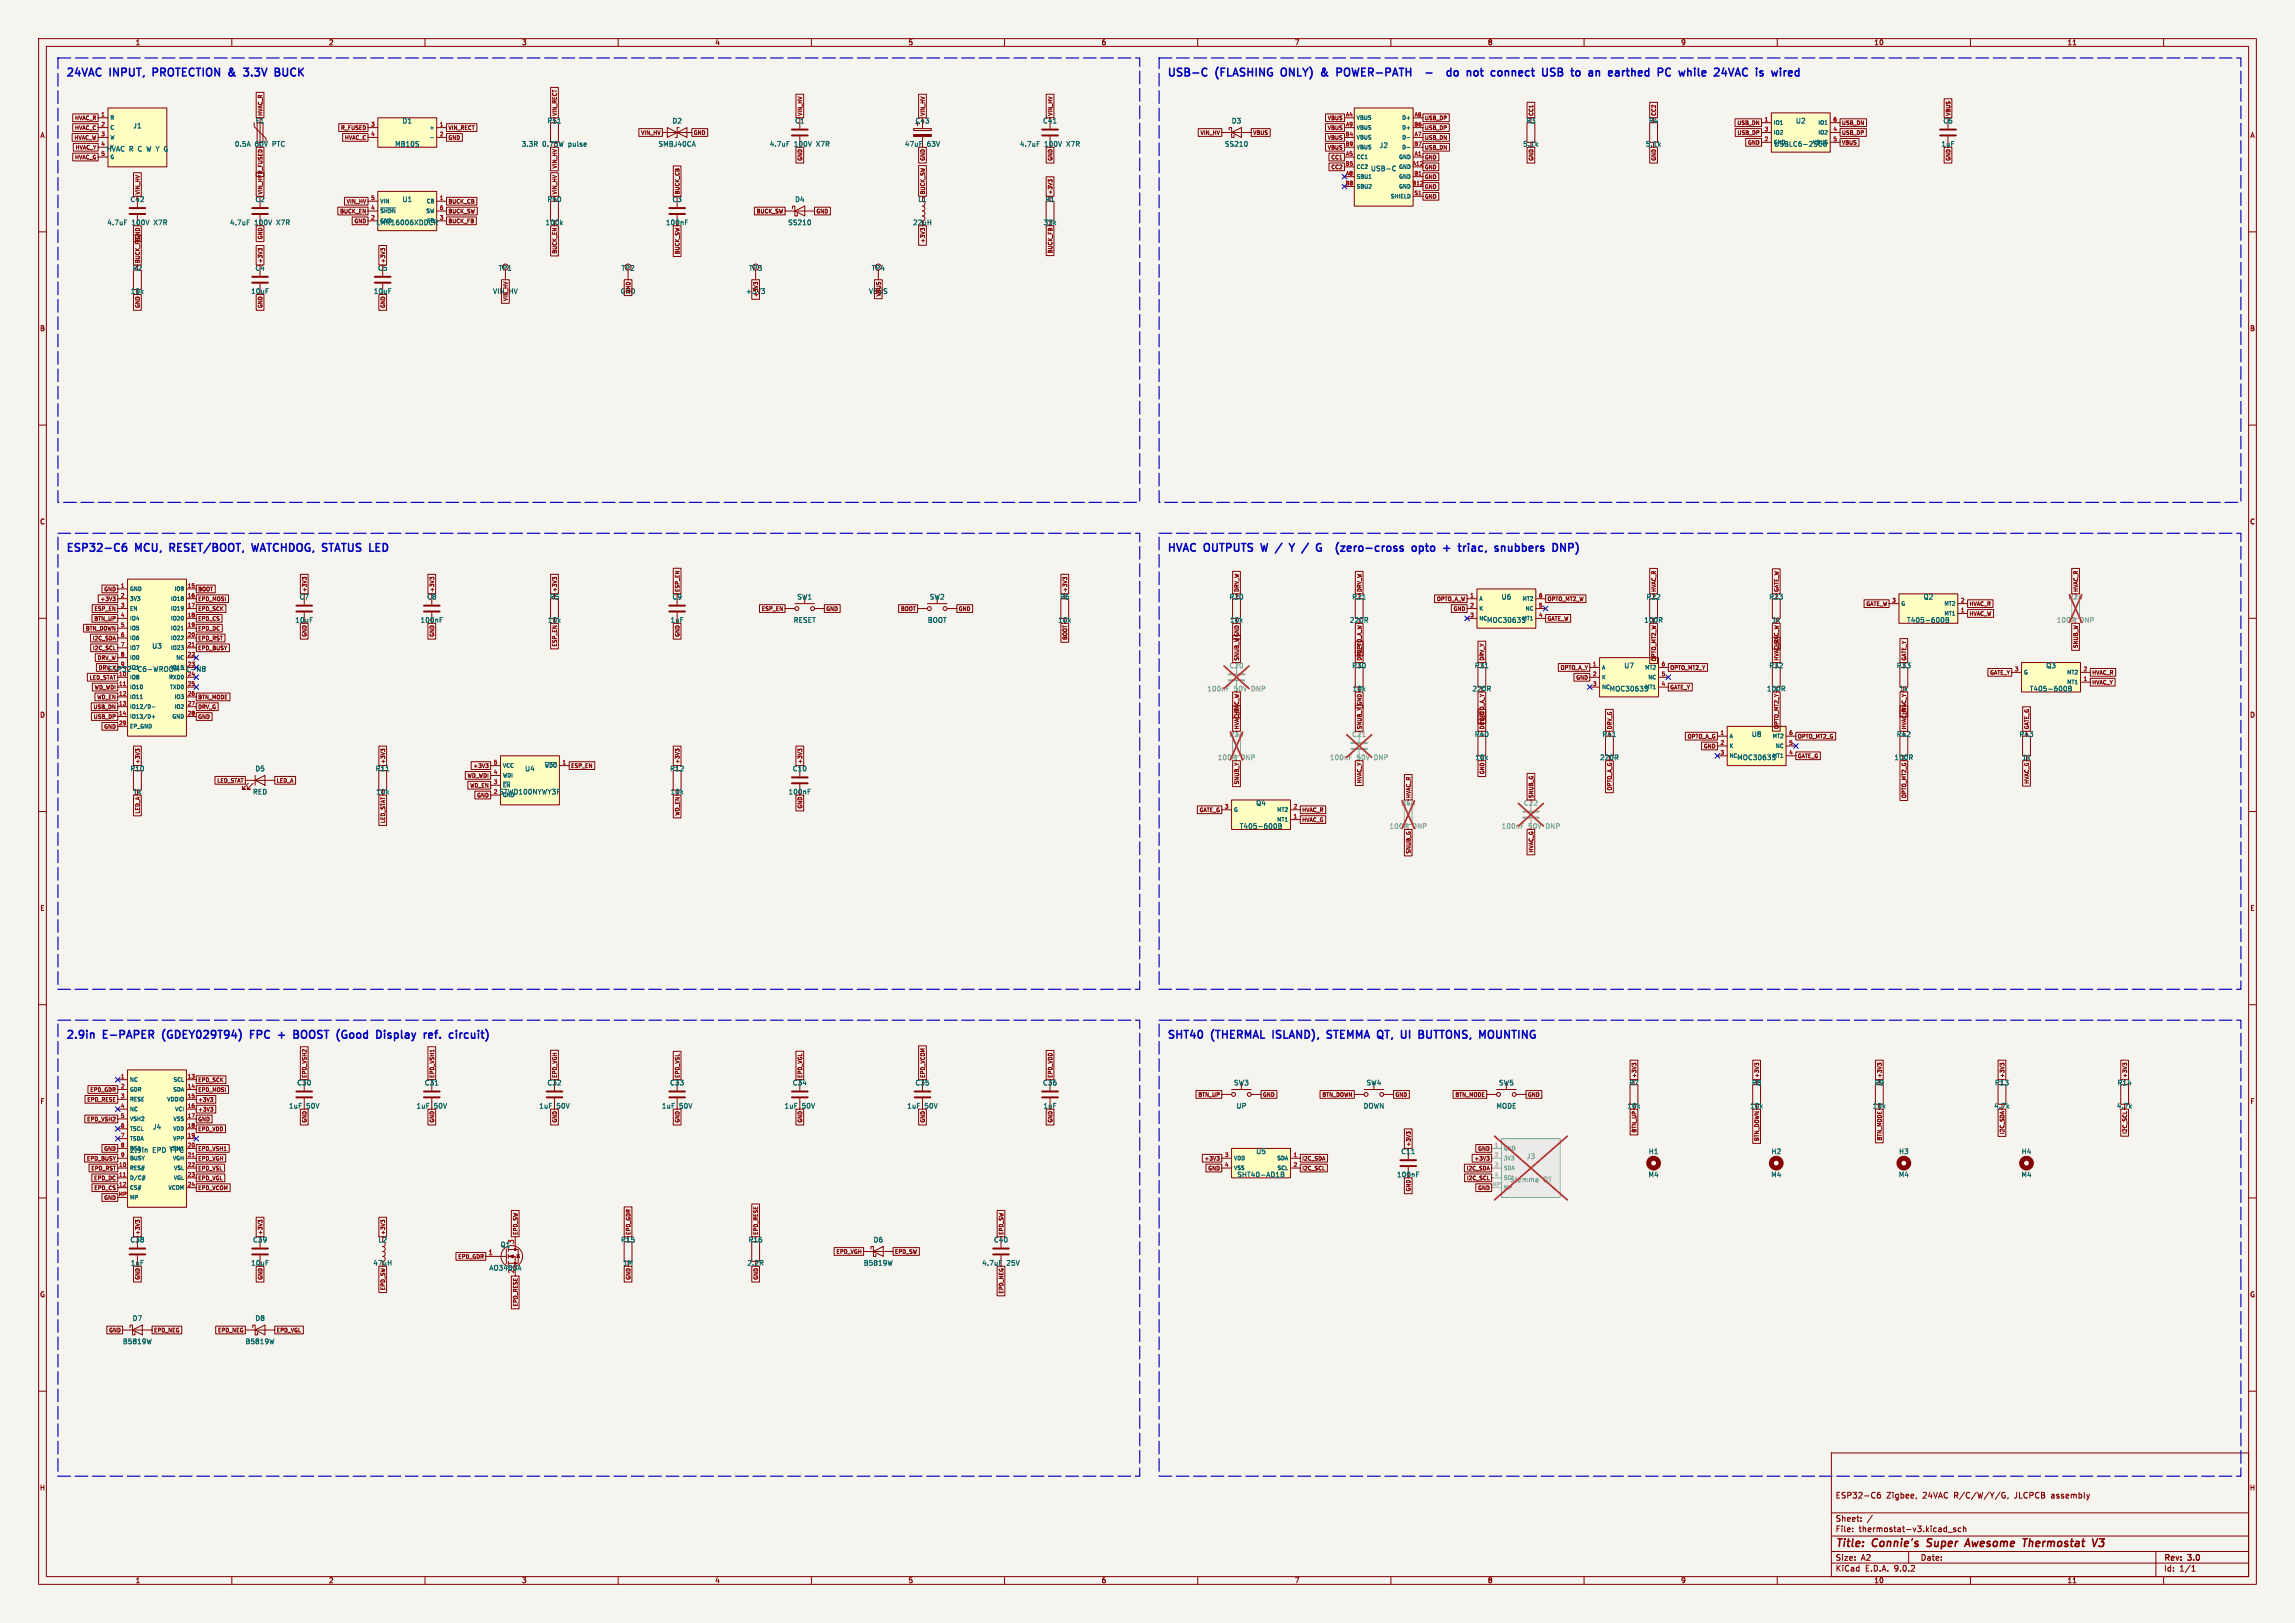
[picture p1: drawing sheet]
<svg xmlns="http://www.w3.org/2000/svg" width="594mm" height="420mm" viewBox="0 0 594 420" stroke-linecap="round" stroke-linejoin="round" font-family="sans-serif">
<defs><g id="words">
<g font-size="2.8" fill="#0000c2">
<text x="17" y="20.4">24VAC</text>
<text x="28.6" y="20.4">INPUT,</text>
<text x="40.5" y="20.4">PROTECTION</text>
<text x="60.9" y="20.4">&amp;</text>
<text x="65.7" y="20.4">3.3V</text>
<text x="74.5" y="20.4">BUCK</text>
<text x="302" y="20.4">USB-C</text>
<text x="314.8" y="20.4">(FLASHING</text>
<text x="332.6" y="20.4">ONLY)</text>
<text x="343.7" y="20.4">&amp;</text>
<text x="348.5" y="20.4">POWER-PATH</text>
<text x="373.2" y="20.4">-</text>
<text x="380.3" y="20.4">do</text>
<text x="386.2" y="20.4">not</text>
<text x="393.3" y="20.4">connect</text>
<text x="407.4" y="20.4">USB</text>
<text x="415.7" y="20.4">to</text>
<text x="421" y="20.4">an</text>
<text x="426.9" y="20.4">earthed</text>
<text x="440.5" y="20.4">PC</text>
<text x="446.8" y="20.4">while</text>
<text x="456.7" y="20.4">24VAC</text>
<text x="17" y="143.4">ESP32-C6</text>
<text x="35.2" y="143.4">MCU,</text>
<text x="44.9" y="143.4">RESET/BOOT,</text>
<text x="67" y="143.4">WATCHDOG, STATUS LED</text>
<text x="302" y="143.4">HVAC</text>
<text x="311.8" y="143.4">OUTPUTS</text>
<text x="327.4" y="143.4">W</text>
<text x="336.4" y="143.4">Y</text>
<text x="340.5" y="143.4">/</text>
<text x="344.9" y="143.4">G</text>
<text x="351.5" y="143.4">(zero-cross</text>
<text x="372.1" y="143.4">opto</text>
<text x="381" y="143.4">+</text>
<text x="385.8" y="143.4">triac,</text>
<text x="395.9" y="143.4">snubbers</text>
<text x="17" y="269.4">2.9in</text>
<text x="26.8" y="269.4">E-PAPER</text>
<text x="43" y="269.4">(GDEY029T94)</text>
<text x="66.5" y="269.4">FPC</text>
<text x="74.6" y="269.4">+</text>
<text x="79.4" y="269.4">BOOST</text>
<text x="91.3" y="269.4">(Good</text>
<text x="102.4" y="269.4">Display</text>
<text x="115.5" y="269.4">ref.</text>
<text x="122.9" y="269.4">circuit)</text>
<text x="302" y="269.4">SHT40</text>
<text x="313.7" y="269.4">(THERMAL</text>
<text x="330.4" y="269.4">ISLAND),</text>
<text x="345.3" y="269.4">STEMMA QT,</text>
<text x="366" y="269.4">UI</text>
<text x="371.4" y="269.4">BUTTONS,</text>
<text x="387.9" y="269.4">MOUNTING</text>
</g>
<g font-size="2.8" fill="#840000">
<text x="475" y="400.9">Title:</text>
<text x="484.7" y="400.9">Connie's</text>
<text x="499.7" y="400.9">Super</text>
<text x="510.5" y="400.9">Awesome</text>
<text x="526.1" y="400.9">Thermostat</text>
</g>
<g font-size="2.1" fill="#840000">
<text x="475" y="388">ESP32-C6</text>
<text x="488.2" y="388">Zigbee,</text>
<text x="497.7" y="388">24VAC</text>
<text x="505.9" y="388">R/C/W/Y/G,</text>
<text x="521.7" y="388">JLCPCB</text>
<text x="531.4" y="388">assembly</text>
<text x="475" y="394">Sheet:</text>
<text x="475" y="396.7">File:</text>
<text x="481.1" y="396.7">thermostat-v3.kicad_sch</text>
<text x="475" y="406.9">KiCad</text>
<text x="475" y="404.1">Size:</text>
<text x="481.7" y="404.1">A2</text>
<text x="482.7" y="406.9">E.D.A.</text>
<text x="490.3" y="406.9">9.0.2</text>
<text x="497" y="404.1">Date:</text>
<text x="560" y="404.3">Rev:</text>
<text x="560" y="406.9">Id:</text>
<text x="564.1" y="406.9">1/1</text>
<text x="566.4" y="404.3">3.0</text>
</g>
<g font-size="1.8" fill="#840000">
<text x="35" y="11.9">1</text>
<text x="85" y="11.9">2</text>
<text x="135" y="11.9">3</text>
<text x="185" y="11.9">4</text>
<text x="235" y="11.9">5</text>
<text x="285" y="11.9">6</text>
<text x="335" y="11.9">7</text>
<text x="385" y="11.9">8</text>
<text x="435" y="11.9">9</text>
<text x="485" y="11.9">10</text>
<text x="535" y="11.9">11</text>
<text x="10.3" y="35.9">A</text>
<text x="582.3" y="35.9">A</text>
<text x="66" y="38.2">60V</text>
<text x="34.1" y="58.5">100V</text>
<text x="236.2" y="58.5">22uH</text>
<text x="270" y="58.5">33k</text>
<text x="10.3" y="85.9">B</text>
<text x="582.3" y="85.9">B</text>
<text x="10.3" y="135.9">C</text>
<text x="582.3" y="135.9">C</text>
<text x="318.2" y="161.3">10k</text>
<text x="350" y="179.1">10k</text>
<text x="10.3" y="185.9">D</text>
<text x="582.3" y="185.9">D</text>
<text x="414" y="196.9">220R</text>
<text x="490.2" y="196.9">100R</text>
<text x="523.3" y="196.9">1k</text>
<text x="395.6" y="214.7">50V</text>
<text x="10.3" y="235.9">E</text>
<text x="582.3" y="235.9">E</text>
<text x="10.3" y="285.9">F</text>
<text x="421.1" y="287.1">10k</text>
<text x="582.3" y="285.9">F</text>
<text x="161.1" y="327.7">1M</text>
<text x="10.3" y="335.9">G</text>
<text x="582.3" y="335.9">G</text>
<text x="10.2" y="385.9">H</text>
<text x="582.2" y="385.9">H</text>
<text x="35" y="409.9">1</text>
<text x="85" y="409.9">2</text>
<text x="135" y="409.9">3</text>
<text x="185" y="409.9">4</text>
<text x="235" y="409.9">5</text>
<text x="285" y="409.9">6</text>
<text x="335" y="409.9">7</text>
<text x="385" y="409.9">8</text>
<text x="435" y="409.9">9</text>
<text x="485" y="409.9">10</text>
<text x="535" y="409.9">11</text>
</g>
<g font-size="1.8" fill="#006464">
<text x="34.4" y="33.4">J1</text>
<text x="66.1" y="32.2">F1</text>
<text x="104.1" y="32.2">D1</text>
<text x="141.6" y="32.2">R51</text>
<text x="173.9" y="32.2">D2</text>
<text x="205.7" y="32.2">C1</text>
<text x="236.8" y="32.2">C43</text>
<text x="269.8" y="32.2">C41</text>
<text x="318.7" y="32.2">D3</text>
<text x="394.9" y="32.2">R3</text>
<text x="426.6" y="32.2">R4</text>
<text x="464.7" y="32.2">U2</text>
<text x="502.8" y="32.2">C6</text>
<text x="27.5" y="39.4">HVAC R C W Y</text>
<text x="43.2" y="39.4">G</text>
<text x="60.7" y="38.2">0.5A</text>
<text x="70.6" y="38.2">PTC</text>
<text x="102.1" y="38.2">MB10S</text>
<text x="134.9" y="38.2">3.3R</text>
<text x="140.4" y="38.2">0.75W</text>
<text x="147.2" y="38.2">pulse</text>
<text x="170.3" y="38.2">SMBJ40CA</text>
<text x="199.1" y="38.2">4.7uF</text>
<text x="205.5" y="38.2">100V</text>
<text x="211.4" y="38.2">X7R</text>
<text x="234.1" y="38.2">47uF</text>
<text x="239.9" y="38.2">63V</text>
<text x="263.9" y="38.2">4.7uF</text>
<text x="270.3" y="38.2">100V</text>
<text x="276.2" y="38.2">X7R</text>
<text x="316.9" y="38.2">SS210</text>
<text x="356.9" y="38.5">J2</text>
<text x="394.1" y="38.2">5.1k</text>
<text x="425.9" y="38.2">5.1k</text>
<text x="459.1" y="38.2">USBLC6-2SC6</text>
<text x="502.4" y="38.2">1uF</text>
<text x="354.7" y="44.5">USB-C</text>
<text x="33.6" y="52.5">C42</text>
<text x="66" y="52.5">C2</text>
<text x="104" y="52.5">U1</text>
<text x="141.6" y="52.5">R50</text>
<text x="173.9" y="52.5">C3</text>
<text x="205.7" y="52.5">D4</text>
<text x="237.5" y="52.5">L1</text>
<text x="270.4" y="52.5">R1</text>
<text x="27.7" y="58.5">4.7uF</text>
<text x="40" y="58.5">X7R</text>
<text x="59.4" y="58.5">4.7uF</text>
<text x="65.8" y="58.5">100V</text>
<text x="71.7" y="58.5">X7R</text>
<text x="97.3" y="58.5">LMR16006XDDCR</text>
<text x="141.1" y="58.5">100k</text>
<text x="172.2" y="58.5">100nF</text>
<text x="203.9" y="58.5">SS210</text>
<text x="34.2" y="70.3">R2</text>
<text x="66" y="70.3">C4</text>
<text x="97.7" y="70.3">C5</text>
<text x="129" y="70.3">TP1</text>
<text x="160.7" y="70.3">TP2</text>
<text x="193.8" y="70.3">TP3</text>
<text x="225.5" y="70.3">TP4</text>
<text x="33.7" y="76.3">10k</text>
<text x="64.9" y="76.3">10uF</text>
<text x="96.6" y="76.3">10uF</text>
<text x="127.5" y="76.3">VIN_HV</text>
<text x="160.5" y="76.3">GND</text>
<text x="192.9" y="76.3">+3V3</text>
<text x="224.8" y="76.3">VBUS</text>
<text x="77.4" y="155.3">C7</text>
<text x="110.4" y="155.3">C8</text>
<text x="142.2" y="155.3">R5</text>
<text x="173.9" y="155.3">C9</text>
<text x="206.2" y="155.3">SW1</text>
<text x="240.5" y="155.3">SW2</text>
<text x="274.2" y="155.3">R6</text>
<text x="318.1" y="155.3">R20</text>
<text x="349.8" y="155.3">R21</text>
<text x="388.5" y="155.3">U6</text>
<text x="426" y="155.3">R22</text>
<text x="457.8" y="155.3">R23</text>
<text x="497.7" y="155.3">Q2</text>
<text x="76.3" y="161.3">10uF</text>
<text x="108.7" y="161.3">100nF</text>
<text x="141.7" y="161.3">10k</text>
<text x="173.4" y="161.3">1uF</text>
<text x="205.3" y="161.3">RESET</text>
<text x="240" y="161.3">BOOT</text>
<text x="273.8" y="161.3">10k</text>
<text x="349.2" y="161.3">220R</text>
<text x="384.7" y="161.3">MOC3063S</text>
<text x="425.4" y="161.3">100R</text>
<text x="458.5" y="161.3">1k</text>
<text x="493.5" y="161.3">T405-600B</text>
<text x="39.3" y="168">U3</text>
<text x="349.8" y="173.1">R30</text>
<text x="381.6" y="173.1">R31</text>
<text x="420.3" y="173.1">U7</text>
<text x="457.8" y="173.1">R32</text>
<text x="490.8" y="173.1">R33</text>
<text x="529.5" y="173.1">Q3</text>
<text x="27.8" y="174">ESP32-C6-WROOM-1-N8</text>
<text x="381" y="179.1">220R</text>
<text x="416.5" y="179.1">MOC3063S</text>
<text x="457.2" y="179.1">100R</text>
<text x="491.5" y="179.1">1k</text>
<text x="525.2" y="179.1">T405-600B</text>
<text x="381.6" y="190.9">R40</text>
<text x="414.6" y="190.9">R41</text>
<text x="453.3" y="190.9">U8</text>
<text x="490.8" y="190.9">R42</text>
<text x="522.6" y="190.9">R43</text>
<text x="381.7" y="196.9">10k</text>
<text x="449.5" y="196.9">MOC3063S</text>
<text x="33.6" y="199.8">R10</text>
<text x="66" y="199.8">D5</text>
<text x="97.1" y="199.8">R11</text>
<text x="135.8" y="199.8">U4</text>
<text x="173.3" y="199.8">R12</text>
<text x="205.1" y="199.8">C10</text>
<text x="34.3" y="205.8">1k</text>
<text x="65.4" y="205.8">RED</text>
<text x="97.2" y="205.8">10k</text>
<text x="129.2" y="205.8">STWD100NYWY3F</text>
<text x="173.4" y="205.8">10k</text>
<text x="204" y="205.8">100nF</text>
<text x="325" y="208.7">Q4</text>
<text x="320.8" y="214.7">T405-600B</text>
<text x="76.8" y="281.1">C30</text>
<text x="109.8" y="281.1">C31</text>
<text x="141.6" y="281.1">C32</text>
<text x="173.3" y="281.1">C33</text>
<text x="205.1" y="281.1">C34</text>
<text x="236.8" y="281.1">C35</text>
<text x="269.8" y="281.1">C36</text>
<text x="319.3" y="281.1">SW3</text>
<text x="353.6" y="281.1">SW4</text>
<text x="387.9" y="281.1">SW5</text>
<text x="421.6" y="281.1">R7</text>
<text x="453.3" y="281.1">R8</text>
<text x="485.1" y="281.1">R9</text>
<text x="516.2" y="281.1">R13</text>
<text x="548" y="281.1">R14</text>
<text x="74.7" y="287.1">1uF</text>
<text x="79.3" y="287.1">50V</text>
<text x="107.7" y="287.1">1uF</text>
<text x="112.3" y="287.1">50V</text>
<text x="139.4" y="287.1">1uF</text>
<text x="144.1" y="287.1">50V</text>
<text x="171.2" y="287.1">1uF</text>
<text x="175.8" y="287.1">50V</text>
<text x="202.9" y="287.1">1uF</text>
<text x="207.6" y="287.1">50V</text>
<text x="234.7" y="287.1">1uF</text>
<text x="239.3" y="287.1">50V</text>
<text x="270" y="287.1">1uF</text>
<text x="319.9" y="287.1">UP</text>
<text x="352.8" y="287.1">DOWN</text>
<text x="387.2" y="287.1">MODE</text>
<text x="452.8" y="287.1">10k</text>
<text x="484.6" y="287.1">10k</text>
<text x="516" y="287.1">4.7k</text>
<text x="547.8" y="287.1">4.7k</text>
<text x="39.4" y="292.5">J4</text>
<text x="33.5" y="298.5">2.9in</text>
<text x="39.5" y="298.5">EPD FPC</text>
<text x="325" y="298.9">U5</text>
<text x="362.5" y="298.9">C11</text>
<text x="426.6" y="298.9">H1</text>
<text x="458.4" y="298.9">H2</text>
<text x="491.4" y="298.9">H3</text>
<text x="523.1" y="298.9">H4</text>
<text x="320.1" y="304.9">SHT40-AD1B</text>
<text x="361.5" y="304.9">100nF</text>
<text x="426.6" y="304.9">M4</text>
<text x="458.3" y="304.9">M4</text>
<text x="491.3" y="304.9">M4</text>
<text x="523.1" y="304.9">M4</text>
<text x="33.6" y="321.7">C38</text>
<text x="65.4" y="321.7">C39</text>
<text x="97.8" y="321.7">L2</text>
<text x="129.4" y="323">Q1</text>
<text x="133.1" y="322" transform="rotate(-90 133.1 322)">3</text>
<text x="160.6" y="321.7">R15</text>
<text x="193.6" y="321.7">R16</text>
<text x="226" y="321.7">D6</text>
<text x="257.1" y="321.7">C40</text>
<text x="33.7" y="327.7">1uF</text>
<text x="64.9" y="327.7">10uF</text>
<text x="96.5" y="327.7">47uH</text>
<text x="126.5" y="329">AO3400A</text>
<text x="133.1" y="329.6" transform="rotate(-90 133.1 329.6)">2</text>
<text x="193.3" y="327.7">2.2R</text>
<text x="223.4" y="327.7">B5819W</text>
<text x="254.1" y="327.7">4.7uF</text>
<text x="260.5" y="327.7">25V</text>
<text x="34.2" y="342">D7</text>
<text x="66" y="342">D8</text>
<text x="31.7" y="348">B5819W</text>
<text x="63.4" y="348">B5819W</text>
</g>
<g font-size="1.8" fill="#939391">
<text x="535.3" y="155.3">R24</text>
<text x="532.2" y="161.3">100R</text>
<text x="538.3" y="161.3">DNP</text>
<text x="318.1" y="173.1">C20</text>
<text x="312.3" y="179.1">100nF</text>
<text x="319.4" y="179.1">50V</text>
<text x="324.1" y="179.1">DNP</text>
<text x="318.1" y="190.9">R34</text>
<text x="349.8" y="190.9">C21</text>
<text x="315.1" y="196.9">100R</text>
<text x="321.1" y="196.9">DNP</text>
<text x="344.1" y="196.9">100nF</text>
<text x="351.1" y="196.9">50V</text>
<text x="355.8" y="196.9">DNP</text>
<text x="362.5" y="208.7">R44</text>
<text x="394.3" y="208.7">C22</text>
<text x="359.5" y="214.7">100R</text>
<text x="365.6" y="214.7">DNP</text>
<text x="388.5" y="214.7">100nF</text>
<text x="400.3" y="214.7">DNP</text>
<text x="395" y="300.1">J3</text>
<text x="390.7" y="306.1">Stemma</text>
<text x="399.5" y="306.1">QT</text>
</g>
<text font-size="1.8" fill="#a90000" x="126.3" y="324.9">1</text>
<g font-size="1.4" fill="#840000">
<text x="19.2" y="31.3">HVAC_R</text>
<text x="19.2" y="33.8">HVAC_C</text>
<text x="68.1" y="30.1" transform="rotate(-90 68.1 30.1)">HVAC_R</text>
<text x="88.1" y="33.8">R_FUSED</text>
<text x="115.9" y="33.8">VIN_RECT</text>
<text x="144.3" y="30.1" transform="rotate(-90 144.3 30.1)">VIN_RECT</text>
<text x="165.8" y="35.1">VIN_HV</text>
<text x="179.4" y="35.1">GND</text>
<text x="207.8" y="30.1" transform="rotate(-90 207.8 30.1)">VIN_HV</text>
<text x="239.6" y="30.1" transform="rotate(-90 239.6 30.1)">VIN_HV</text>
<text x="272.6" y="30.1" transform="rotate(-90 272.6 30.1)">VIN_HV</text>
<text x="310.6" y="35.1">VIN_HV</text>
<text x="324.2" y="35.1">VBUS</text>
<text x="343.5" y="33.8">VBUS</text>
<text x="343.5" y="31.3">VBUS</text>
<text x="368.7" y="31.3">USB_DP</text>
<text x="368.7" y="33.8">USB_DP</text>
<text x="397" y="30.1" transform="rotate(-90 397 30.1)">CC1</text>
<text x="428.8" y="30.1" transform="rotate(-90 428.8 30.1)">CC2</text>
<text x="449.5" y="32.5">USB_DN</text>
<text x="449.5" y="35.1">USB_DP</text>
<text x="476.6" y="32.5">USB_DN</text>
<text x="476.6" y="35.1">USB_DP</text>
<text x="505" y="30.1" transform="rotate(-90 505 30.1)">VBUS</text>
<text x="19.1" y="36.4">HVAC_W</text>
<text x="19.2" y="41.4">HVAC_G</text>
<text x="19.4" y="38.9">HVAC_Y</text>
<text x="89.1" y="36.4">HVAC_C</text>
<text x="115.9" y="36.4">GND</text>
<text x="207.8" y="41.8" transform="rotate(-90 207.8 41.8)">GND</text>
<text x="239.6" y="41.8" transform="rotate(-90 239.6 41.8)">GND</text>
<text x="272.6" y="41.8" transform="rotate(-90 272.6 41.8)">GND</text>
<text x="343.5" y="38.9">VBUS</text>
<text x="343.5" y="36.4">VBUS</text>
<text x="344.4" y="41.4">CC1</text>
<text x="368.7" y="41.4">GND</text>
<text x="368.7" y="38.9">USB_DN</text>
<text x="368.7" y="36.4">USB_DN</text>
<text x="397" y="41.8" transform="rotate(-90 397 41.8)">GND</text>
<text x="428.8" y="41.8" transform="rotate(-90 428.8 41.8)">GND</text>
<text x="452.3" y="37.6">GND</text>
<text x="476.6" y="37.6">VBUS</text>
<text x="505" y="41.8" transform="rotate(-90 505 41.8)">GND</text>
<text x="144.3" y="43.8" transform="rotate(-90 144.3 43.8)">VIN_HV</text>
<text x="344.4" y="44">CC2</text>
<text x="368.7" y="46.5">GND</text>
<text x="368.7" y="44">GND</text>
<text x="36.4" y="50.4" transform="rotate(-90 36.4 50.4)">VIN_HV</text>
<text x="68.1" y="50.4" transform="rotate(-90 68.1 50.4)">VIN_HVR_FUSED</text>
<text x="89.6" y="52.9">VIN_HV</text>
<text x="115.9" y="52.9">BUCK_CB</text>
<text x="144.3" y="50.4" transform="rotate(-90 144.3 50.4)">VIN_HV</text>
<text x="176.1" y="50.4" transform="rotate(-90 176.1 50.4)">BUCK_CB</text>
<text x="239.6" y="50.4" transform="rotate(-90 239.6 50.4)">BUCK_SW</text>
<text x="272.6" y="50.4" transform="rotate(-90 272.6 50.4)">+3V3</text>
<text x="368.7" y="51.6">GND</text>
<text x="368.7" y="49.1">GND</text>
<text x="87.9" y="55.4">BUCK_EN</text>
<text x="91.6" y="57.9">GND</text>
<text x="115.9" y="57.9">BUCK_FB</text>
<text x="115.9" y="55.4">BUCK_SW</text>
<text x="195.7" y="55.4">BUCK_SW</text>
<text x="211.2" y="55.4">GND</text>
<text x="68.1" y="62.1" transform="rotate(-90 68.1 62.1)">GND</text>
<text x="144.3" y="65.8" transform="rotate(-90 144.3 65.8)">BUCK_EN</text>
<text x="176.1" y="66" transform="rotate(-90 176.1 66)">BUCK_SW</text>
<text x="239.6" y="63.1" transform="rotate(-90 239.6 63.1)">+3V3</text>
<text x="272.6" y="65.7" transform="rotate(-90 272.6 65.7)">BUCK_FB</text>
<text x="36.4" y="68.2" transform="rotate(-90 36.4 68.2)">BUCK_FBGND</text>
<text x="68.1" y="68.2" transform="rotate(-90 68.1 68.2)">+3V3</text>
<text x="99.9" y="68.2" transform="rotate(-90 99.9 68.2)">+3V3</text>
<text x="163.4" y="76.1" transform="rotate(-90 163.4 76.1)">GND</text>
<text x="196.4" y="77" transform="rotate(-90 196.4 77)">+3V3</text>
<text x="228.1" y="76.9" transform="rotate(-90 228.1 76.9)">VBUS</text>
<text x="36.4" y="79.9" transform="rotate(-90 36.4 79.9)">GND</text>
<text x="68.1" y="79.9" transform="rotate(-90 68.1 79.9)">GND</text>
<text x="99.9" y="79.9" transform="rotate(-90 99.9 79.9)">GND</text>
<text x="131.6" y="78.1" transform="rotate(-90 131.6 78.1)">VIN_HV</text>
<text x="25.8" y="155.7">+3V3</text>
<text x="26.8" y="153.2">GND</text>
<text x="51.2" y="153.2">BOOT</text>
<text x="51.2" y="155.7">EPD_MOSI</text>
<text x="79.5" y="153.3" transform="rotate(-90 79.5 153.3)">+3V3</text>
<text x="112.6" y="153.3" transform="rotate(-90 112.6 153.3)">+3V3</text>
<text x="144.3" y="153.3" transform="rotate(-90 144.3 153.3)">+3V3</text>
<text x="176.1" y="153.3" transform="rotate(-90 176.1 153.3)">ESP_EN</text>
<text x="276.4" y="153.3" transform="rotate(-90 276.4 153.3)">+3V3</text>
<text x="320.8" y="153.3" transform="rotate(-90 320.8 153.3)">DRV_W</text>
<text x="352.6" y="153.3" transform="rotate(-90 352.6 153.3)">DRV_W</text>
<text x="371.7" y="155.7">OPTO_A_W</text>
<text x="400.4" y="155.7">OPTO_MT2_W</text>
<text x="428.8" y="153.3" transform="rotate(-90 428.8 153.3)">HVAC_R</text>
<text x="460.5" y="153.3" transform="rotate(-90 460.5 153.3)">GATE_W</text>
<text x="538" y="153.3" transform="rotate(-90 538 153.3)">HVAC_R</text>
<text x="24.2" y="160.8">BTN_UP</text>
<text x="24.3" y="158.3">ESP_EN</text>
<text x="51.2" y="160.8">EPD_CS</text>
<text x="51.2" y="158.3">EPD_SCK</text>
<text x="197" y="158.3">ESP_EN</text>
<text x="213.7" y="158.3">GND</text>
<text x="233" y="158.3">BOOT</text>
<text x="248" y="158.3">GND</text>
<text x="376.1" y="158.3">GND</text>
<text x="400.4" y="160.8">GATE_W</text>
<text x="482.9" y="157">GATE_W</text>
<text x="509.6" y="159.6">HVAC_W</text>
<text x="509.6" y="157">HVAC_R</text>
<text x="22" y="163.4">BTN_DOWN</text>
<text x="23.8" y="165.9">I2C_SDA</text>
<text x="51.2" y="165.9">EPD_RST</text>
<text x="51.2" y="163.4">EPD_DC</text>
<text x="79.5" y="165" transform="rotate(-90 79.5 165)">GND</text>
<text x="112.6" y="165" transform="rotate(-90 112.6 165)">GND</text>
<text x="144.3" y="167.5" transform="rotate(-90 144.3 167.5)">ESP_EN</text>
<text x="176.1" y="165" transform="rotate(-90 176.1 165)">GND</text>
<text x="276.4" y="165.8" transform="rotate(-90 276.4 165.8)">BOOT</text>
<text x="460.5" y="167.6" transform="rotate(-90 460.5 167.6)">HVAC_W</text>
<text x="538" y="167.9" transform="rotate(-90 538 167.9)">SNUB_W</text>
<text x="23.9" y="168.4">I2C_SCL</text>
<text x="25.1" y="171">DRV_W</text>
<text x="25.4" y="173.5">DRV_Y</text>
<text x="51.2" y="168.4">EPD_BUSY</text>
<text x="320.8" y="171.1" transform="rotate(-90 320.8 171.1)">SNUB_WGND</text>
<text x="352.6" y="171.1" transform="rotate(-90 352.6 171.1)">DRV_Y</text>
<text x="352.6" y="169.3" transform="rotate(-90 352.6 169.3)">OPTO_A_W</text>
<text x="384.3" y="171.1" transform="rotate(-90 384.3 171.1)">DRV_Y</text>
<text x="403.8" y="173.5">OPTO_A_Y</text>
<text x="428.8" y="171.3" transform="rotate(-90 428.8 171.3)">OPTO_MT2_W</text>
<text x="432.2" y="173.5">OPTO_MT2_Y</text>
<text x="460.5" y="171.1" transform="rotate(-90 460.5 171.1)">HVAC_R</text>
<text x="493.6" y="171.1" transform="rotate(-90 493.6 171.1)">GATE_Y</text>
<text x="23" y="176.1">LED_STAT</text>
<text x="24.3" y="178.6">WD_WDI</text>
<text x="407.8" y="176.1">GND</text>
<text x="432.2" y="178.6">GATE_Y</text>
<text x="514.9" y="174.8">GATE_Y</text>
<text x="541.4" y="177.3">HVAC_Y</text>
<text x="541.4" y="174.8">HVAC_R</text>
<text x="24" y="183.7">USB_DN</text>
<text x="25" y="181.1">WD_EN</text>
<text x="51.2" y="183.7">DRV_G</text>
<text x="51.2" y="181.1">BTN_MODE</text>
<text x="320.8" y="185.4" transform="rotate(-90 320.8 185.4)">HVAC_W</text>
<text x="493.6" y="185.1" transform="rotate(-90 493.6 185.1)">HVAC_Y</text>
<text x="24.1" y="186.2">USB_DP</text>
<text x="26.8" y="188.8">GND</text>
<text x="51.2" y="186.2">GND</text>
<text x="320.8" y="188.9" transform="rotate(-90 320.8 188.9)">HVAC_R</text>
<text x="352.6" y="188.9" transform="rotate(-90 352.6 188.9)">SNUB_Y GND</text>
<text x="384.3" y="188.9" transform="rotate(-90 384.3 188.9)">DRV_G</text>
<text x="384.3" y="186.8" transform="rotate(-90 384.3 186.8)">OPTO_A_Y</text>
<text x="417.4" y="188.9" transform="rotate(-90 417.4 188.9)">DRV_G</text>
<text x="436.6" y="191.3">OPTO_A_G</text>
<text x="460.5" y="188.8" transform="rotate(-90 460.5 188.8)">OPTO_MT2_Y</text>
<text x="465.2" y="191.3">OPTO_MT2_G</text>
<text x="493.6" y="188.9" transform="rotate(-90 493.6 188.9)">HVAC_R</text>
<text x="525.3" y="188.9" transform="rotate(-90 525.3 188.9)">GATE_G</text>
<text x="36.4" y="197.7" transform="rotate(-90 36.4 197.7)">+3V3</text>
<text x="99.9" y="197.7" transform="rotate(-90 99.9 197.7)">+3V3</text>
<text x="176.1" y="197.7" transform="rotate(-90 176.1 197.7)">+3V3</text>
<text x="207.8" y="197.7" transform="rotate(-90 207.8 197.7)">+3V3</text>
<text x="440.8" y="193.8">GND</text>
<text x="465.2" y="196.4">GATE_G</text>
<text x="56.1" y="202.7">LED_STAT</text>
<text x="71.5" y="202.7">LED_A</text>
<text x="120.8" y="201.5">WD_WDI</text>
<text x="122.4" y="198.9">+3V3</text>
<text x="147.7" y="198.9">ESP_EN</text>
<text x="320.8" y="203.1" transform="rotate(-90 320.8 203.1)">SNUB_Y</text>
<text x="352.6" y="202.9" transform="rotate(-90 352.6 202.9)">HVAC_Y</text>
<text x="384.3" y="200.5" transform="rotate(-90 384.3 200.5)">GND</text>
<text x="525.3" y="203" transform="rotate(-90 525.3 203)">HVAC_G</text>
<text x="121.5" y="204">WD_EN</text>
<text x="123.3" y="206.5">GND</text>
<text x="207.8" y="209.4" transform="rotate(-90 207.8 209.4)">GND</text>
<text x="365.3" y="206.6" transform="rotate(-90 365.3 206.6)">HVAC_R</text>
<text x="397" y="206.6" transform="rotate(-90 397 206.6)">SNUB_G</text>
<text x="417.4" y="204.7" transform="rotate(-90 417.4 204.7)">OPTO_A_G</text>
<text x="493.6" y="206.7" transform="rotate(-90 493.6 206.7)">OPTO_MT2_G</text>
<text x="36.4" y="210.7" transform="rotate(-90 36.4 210.7)">LED_A</text>
<text x="99.9" y="213.2" transform="rotate(-90 99.9 213.2)">LED_STAT</text>
<text x="176.1" y="211.2" transform="rotate(-90 176.1 211.2)">WD_EN</text>
<text x="310.3" y="210.4">GATE_G</text>
<text x="336.9" y="212.9">HVAC_G</text>
<text x="336.9" y="210.4">HVAC_R</text>
<text x="365.3" y="221.1" transform="rotate(-90 365.3 221.1)">SNUB_G</text>
<text x="397" y="220.8" transform="rotate(-90 397 220.8)">HVAC_G</text>
<text x="51.2" y="280.2">EPD_SCK</text>
<text x="79.5" y="279" transform="rotate(-90 79.5 279)">EPD_VSH2</text>
<text x="112.6" y="279" transform="rotate(-90 112.6 279)">EPD_VSH1</text>
<text x="144.3" y="279" transform="rotate(-90 144.3 279)">EPD_VGH</text>
<text x="176.1" y="279" transform="rotate(-90 176.1 279)">EPD_VSL</text>
<text x="207.8" y="279" transform="rotate(-90 207.8 279)">EPD_VGL</text>
<text x="239.6" y="279" transform="rotate(-90 239.6 279)">EPD_VCOM</text>
<text x="272.6" y="279" transform="rotate(-90 272.6 279)">EPD_VDD</text>
<text x="423.7" y="279" transform="rotate(-90 423.7 279)">+3V3</text>
<text x="455.5" y="279" transform="rotate(-90 455.5 279)">+3V3</text>
<text x="487.2" y="279" transform="rotate(-90 487.2 279)">+3V3</text>
<text x="519" y="279" transform="rotate(-90 519 279)">+3V3</text>
<text x="550.7" y="279" transform="rotate(-90 550.7 279)">+3V3</text>
<text x="22.4" y="285.3">EPD_RESE</text>
<text x="23.2" y="282.7">EPD_GDR</text>
<text x="51.2" y="287.8">+3V3</text>
<text x="51.2" y="285.3">+3V3</text>
<text x="51.2" y="282.7">EPD_MOSI</text>
<text x="310" y="284">BTN_UP</text>
<text x="326.8" y="284">GND</text>
<text x="342.1" y="284">BTN_DOWN</text>
<text x="361.1" y="284">GND</text>
<text x="376.5" y="284">BTN_MODE</text>
<text x="395.3" y="284">GND</text>
<text x="22.4" y="290.4">EPD_VSH2</text>
<text x="51.2" y="292.9">EPD_VDD</text>
<text x="51.2" y="290.4">GND</text>
<text x="79.5" y="290.7" transform="rotate(-90 79.5 290.7)">GND</text>
<text x="112.6" y="290.7" transform="rotate(-90 112.6 290.7)">GND</text>
<text x="144.3" y="290.7" transform="rotate(-90 144.3 290.7)">GND</text>
<text x="176.1" y="290.7" transform="rotate(-90 176.1 290.7)">GND</text>
<text x="207.8" y="290.7" transform="rotate(-90 207.8 290.7)">GND</text>
<text x="239.6" y="290.7" transform="rotate(-90 239.6 290.7)">GND</text>
<text x="272.6" y="290.7" transform="rotate(-90 272.6 290.7)">GND</text>
<text x="423.7" y="293.3" transform="rotate(-90 423.7 293.3)">BTN_UP</text>
<text x="519" y="293.7" transform="rotate(-90 519 293.7)">I2C_SDA</text>
<text x="550.7" y="293.6" transform="rotate(-90 550.7 293.6)">I2C_SCL</text>
<text x="26.8" y="298">GND</text>
<text x="51.2" y="298">EPD_VSH1</text>
<text x="365.3" y="296.8" transform="rotate(-90 365.3 296.8)">+3V3</text>
<text x="382.4" y="298">GND</text>
<text x="455.5" y="295.5" transform="rotate(-90 455.5 295.5)">BTN_DOWN</text>
<text x="487.2" y="295.3" transform="rotate(-90 487.2 295.3)">BTN_MODE</text>
<text x="22.3" y="300.5">EPD_BUSY</text>
<text x="23.5" y="303.1">EPD_RST</text>
<text x="24.2" y="305.6">EPD_DC</text>
<text x="51.2" y="300.5">EPD_VGH</text>
<text x="51.2" y="303.1">EPD_VSL</text>
<text x="51.2" y="305.6">EPD_VGL</text>
<text x="311.6" y="300.5">+3V3</text>
<text x="312.6" y="303.1">GND</text>
<text x="336.9" y="303.1">I2C_SCL</text>
<text x="336.9" y="300.5">I2C_SDA</text>
<text x="379.4" y="303.1">I2C_SDA</text>
<text x="379.5" y="305.6">I2C_SCL</text>
<text x="381.4" y="300.5">+3V3</text>
<text x="24.2" y="308.1">EPD_CS</text>
<text x="26.8" y="310.7">GND</text>
<text x="51.2" y="308.1">EPD_VCOM</text>
<text x="365.3" y="308.5" transform="rotate(-90 365.3 308.5)">GND</text>
<text x="382.4" y="308.1">GND</text>
<text x="36.4" y="319.7" transform="rotate(-90 36.4 319.7)">+3V3</text>
<text x="68.1" y="319.7" transform="rotate(-90 68.1 319.7)">+3V3</text>
<text x="99.9" y="319.7" transform="rotate(-90 99.9 319.7)">+3V3</text>
<text x="134.1" y="319.7" transform="rotate(-90 134.1 319.7)">EPD_SW</text>
<text x="163.4" y="319.7" transform="rotate(-90 163.4 319.7)">EPD_GDR</text>
<text x="196.4" y="319.7" transform="rotate(-90 196.4 319.7)">EPD_RESE</text>
<text x="259.9" y="319.7" transform="rotate(-90 259.9 319.7)">EPD_SW</text>
<text x="118.4" y="325.9">EPD_GDR</text>
<text x="216.3" y="324.7">EPD_VGH</text>
<text x="231.5" y="324.7">EPD_SW</text>
<text x="36.4" y="331.3" transform="rotate(-90 36.4 331.3)">GND</text>
<text x="68.1" y="331.3" transform="rotate(-90 68.1 331.3)">GND</text>
<text x="99.9" y="334.1" transform="rotate(-90 99.9 334.1)">EPD_SW</text>
<text x="163.4" y="331.3" transform="rotate(-90 163.4 331.3)">GND</text>
<text x="196.4" y="331.3" transform="rotate(-90 196.4 331.3)">GND</text>
<text x="259.9" y="334.9" transform="rotate(-90 259.9 334.9)">EPD_NEG</text>
<text x="134.1" y="338.3" transform="rotate(-90 134.1 338.3)">EPD_RESE</text>
<text x="28.1" y="345">GND</text>
<text x="39.7" y="345">EPD_NEG</text>
<text x="56.2" y="345">EPD_NEG</text>
<text x="71.5" y="345">EPD_VGL</text>
</g>
<g font-size="1.4" fill="#a90000">
<text x="26.1" y="30.2">1</text>
<text x="26.1" y="32.8">2</text>
<text x="26.1" y="35.3">3</text>
<text x="95.9" y="32.8">3</text>
<text x="95.9" y="35.3">4</text>
<text x="113.7" y="32.8">1</text>
<text x="113.7" y="35.3">2</text>
<text x="348.1" y="35.3">B4</text>
<text x="348.2" y="30.2">A4</text>
<text x="348.2" y="32.8">A9</text>
<text x="365.9" y="32.8">B6</text>
<text x="366" y="30.2">A6</text>
<text x="366" y="35.3">A7</text>
<text x="456.6" y="31.5">1</text>
<text x="456.6" y="34">3</text>
<text x="474.4" y="31.5">6</text>
<text x="474.4" y="34">4</text>
<text x="26.1" y="37.8">4</text>
<text x="26.1" y="40.4">5</text>
<text x="348.1" y="37.8">B9</text>
<text x="348.2" y="40.4">A5</text>
<text x="365.9" y="37.8">B7</text>
<text x="366" y="40.4">A1</text>
<text x="456.6" y="36.6">2</text>
<text x="474.4" y="36.6">5</text>
<text x="348.1" y="42.9">B5</text>
<text x="348.2" y="45.5">A8</text>
<text x="365.5" y="42.9">A12</text>
<text x="365.9" y="45.5">B1</text>
<text x="95.9" y="51.8">5</text>
<text x="113.7" y="51.8">1</text>
<text x="348.1" y="48">B8</text>
<text x="365.4" y="48">B12</text>
<text x="365.9" y="50.5">S1</text>
<text x="95.9" y="54.4">4</text>
<text x="95.9" y="56.9">2</text>
<text x="113.7" y="54.4">6</text>
<text x="113.7" y="56.9">3</text>
<text x="31.1" y="152.1">1</text>
<text x="31.1" y="154.7">2</text>
<text x="48.4" y="152.1">15</text>
<text x="48.4" y="154.7">16</text>
<text x="380.4" y="154.7">1</text>
<text x="398.2" y="154.7">6</text>
<text x="489.6" y="156">3</text>
<text x="507.4" y="156">2</text>
<text x="31.1" y="157.2">3</text>
<text x="31.1" y="159.8">4</text>
<text x="48.4" y="157.2">17</text>
<text x="48.4" y="159.8">18</text>
<text x="380.4" y="157.2">2</text>
<text x="380.4" y="159.8">3</text>
<text x="398.2" y="157.2">5</text>
<text x="398.2" y="159.8">4</text>
<text x="507.4" y="158.5">1</text>
<text x="31.1" y="162.3">5</text>
<text x="31.1" y="164.8">6</text>
<text x="31.1" y="167.4">7</text>
<text x="48.4" y="162.3">19</text>
<text x="48.4" y="164.8">20</text>
<text x="48.4" y="167.4">21</text>
<text x="31.1" y="169.9">8</text>
<text x="48.4" y="169.9">22</text>
<text x="412.1" y="172.5">1</text>
<text x="429.9" y="172.5">6</text>
<text x="521.4" y="173.7">3</text>
<text x="539.1" y="173.7">2</text>
<text x="30.7" y="177.5">11</text>
<text x="48.4" y="177.5">25</text>
<text x="412.1" y="175">2</text>
<text x="412.1" y="177.5">3</text>
<text x="429.9" y="175">5</text>
<text x="429.9" y="177.5">4</text>
<text x="539.1" y="176.3">1</text>
<text x="30.7" y="180.1">12</text>
<text x="30.7" y="182.6">13</text>
<text x="30.7" y="185.2">14</text>
<text x="48.4" y="180.1">26</text>
<text x="48.4" y="182.6">27</text>
<text x="48.4" y="185.2">28</text>
<text x="30.7" y="187.7">29</text>
<text x="445.2" y="190.2">1</text>
<text x="462.9" y="190.2">6</text>
<text x="127.7" y="197.9">5</text>
<text x="145.4" y="197.9">1</text>
<text x="445.2" y="192.8">2</text>
<text x="445.2" y="195.3">3</text>
<text x="462.9" y="192.8">5</text>
<text x="462.9" y="195.3">4</text>
<text x="127.7" y="200.4">4</text>
<text x="127.7" y="202.9">3</text>
<text x="127.7" y="205.5">2</text>
<text x="316.9" y="209.3">3</text>
<text x="334.7" y="209.3">2</text>
<text x="334.7" y="211.8">1</text>
<text x="31.1" y="279.1">1</text>
<text x="31.1" y="281.7">2</text>
<text x="48.4" y="279.1">13</text>
<text x="48.4" y="281.7">14</text>
<text x="31.1" y="284.2">3</text>
<text x="31.1" y="286.8">4</text>
<text x="48.4" y="284.2">15</text>
<text x="48.4" y="286.8">16</text>
<text x="31.1" y="289.3">5</text>
<text x="31.1" y="291.8">6</text>
<text x="48.4" y="289.3">17</text>
<text x="48.4" y="291.8">18</text>
<text x="31.1" y="294.4">7</text>
<text x="31.1" y="296.9">8</text>
<text x="31.1" y="299.5">9</text>
<text x="48.4" y="294.4">19</text>
<text x="48.4" y="296.9">20</text>
<text x="48.4" y="299.5">21</text>
<text x="316.9" y="299.5">3</text>
<text x="334.7" y="299.5">1</text>
<text x="30.7" y="302">10</text>
<text x="30.7" y="304.5">11</text>
<text x="48.4" y="302">22</text>
<text x="48.4" y="304.5">23</text>
<text x="316.9" y="302">4</text>
<text x="334.7" y="302">2</text>
<text x="30.5" y="309.6">MP</text>
<text x="30.7" y="307.1">12</text>
<text x="48.4" y="307.1">24</text>
</g>
<g font-size="1.4" fill="#006464">
<text x="28.4" y="31.2">R</text>
<text x="28.4" y="33.7">C</text>
<text x="111" y="33.7">+</text>
<text x="351" y="31.2">VBUS</text>
<text x="351" y="33.7">VBUS</text>
<text x="362.8" y="31.2">D+</text>
<text x="362.8" y="33.7">D+</text>
<text x="459" y="32.5">IO1</text>
<text x="459" y="35">IO2</text>
<text x="470.5" y="32.5">IO1</text>
<text x="470.5" y="35">IO2</text>
<text x="28.4" y="36.3">W</text>
<text x="28.4" y="38.8">Y</text>
<text x="28.4" y="41.4">G</text>
<text x="351" y="36.3">VBUS</text>
<text x="351" y="38.8">VBUS</text>
<text x="351" y="41.4">CC1</text>
<text x="361.9" y="41.4">GND</text>
<text x="362.8" y="36.3">D-</text>
<text x="362.8" y="38.8">D-</text>
<text x="459" y="37.6">GND</text>
<text x="469.1" y="37.6">VBUS</text>
<text x="351" y="43.9">CC2</text>
<text x="351" y="46.4">SBU1</text>
<text x="361.9" y="43.9">GND</text>
<text x="361.9" y="46.4">GND</text>
<text x="98.3" y="52.8">VIN</text>
<text x="110.3" y="52.8">CB</text>
<text x="351" y="49">SBU2</text>
<text x="359.8" y="51.5">SHIELD</text>
<text x="361.9" y="49">GND</text>
<text x="98.3" y="55.3">~{SHDN}</text>
<text x="98.3" y="57.9">GND</text>
<text x="110.2" y="55.3">SW</text>
<text x="110.4" y="57.9">FB</text>
<text x="33.5" y="153.1">GND</text>
<text x="33.5" y="155.7">3V3</text>
<text x="44.1" y="155.7">IO18</text>
<text x="45" y="153.1">IO9</text>
<text x="382.8" y="155.7">A</text>
<text x="393.9" y="155.7">MT2</text>
<text x="33.5" y="158.2">EN</text>
<text x="33.5" y="160.7">IO4</text>
<text x="44.1" y="158.2">IO19</text>
<text x="44.1" y="160.7">IO20</text>
<text x="382.8" y="158.2">K</text>
<text x="382.8" y="160.7">NC</text>
<text x="393.9" y="160.7">MT1</text>
<text x="394.7" y="158.2">NC</text>
<text x="492" y="156.9">G</text>
<text x="503.1" y="156.9">MT2</text>
<text x="503.1" y="159.5">MT1</text>
<text x="33.5" y="163.3">IO5</text>
<text x="33.5" y="165.8">IO6</text>
<text x="44.1" y="163.3">IO21</text>
<text x="44.1" y="165.8">IO22</text>
<text x="31.1" y="172.5">9</text>
<text x="33.5" y="168.4">IO7</text>
<text x="33.5" y="170.9">IO0</text>
<text x="33.5" y="173.4">IO1</text>
<text x="44.1" y="168.4">IO23</text>
<text x="44.1" y="173.4">IO15</text>
<text x="45.4" y="170.9">NC</text>
<text x="48.4" y="172.5">23</text>
<text x="414.5" y="173.4">A</text>
<text x="425.6" y="173.4">MT2</text>
<text x="30.7" y="175">10</text>
<text x="33.5" y="176">IO8</text>
<text x="33.5" y="178.5">IO10</text>
<text x="43.6" y="176">RXD0</text>
<text x="43.8" y="178.5">TXD0</text>
<text x="48.4" y="175">24</text>
<text x="414.5" y="176">K</text>
<text x="414.5" y="178.5">NC</text>
<text x="425.6" y="178.5">MT1</text>
<text x="426.4" y="176">NC</text>
<text x="523.7" y="174.7">G</text>
<text x="534.9" y="174.7">MT2</text>
<text x="534.9" y="177.3">MT1</text>
<text x="33.5" y="181.1">IO11</text>
<text x="33.5" y="183.6">IO12/D-</text>
<text x="45" y="181.1">IO3</text>
<text x="45" y="183.6">IO2</text>
<text x="33.5" y="186.1">IO13/D+</text>
<text x="33.5" y="188.7">EP_GND</text>
<text x="44.4" y="186.1">GND</text>
<text x="447.5" y="191.2">A</text>
<text x="458.7" y="191.2">MT2</text>
<text x="447.5" y="193.8">K</text>
<text x="447.5" y="196.3">NC</text>
<text x="458.7" y="196.3">MT1</text>
<text x="459.5" y="193.8">NC</text>
<text x="130" y="198.8">VCC</text>
<text x="130" y="201.4">WDI</text>
<text x="130" y="203.9">~{EN}</text>
<text x="140.8" y="198.8">~{WDO}</text>
<text x="130" y="206.5">GND</text>
<text x="319.3" y="210.3">G</text>
<text x="330.4" y="210.3">MT2</text>
<text x="330.4" y="212.8">MT1</text>
<text x="33.5" y="280.1">NC</text>
<text x="44.7" y="280.1">SCL</text>
<text x="33.5" y="282.7">GDR</text>
<text x="33.5" y="285.2">RESE</text>
<text x="33.5" y="287.7">NC</text>
<text x="43.1" y="285.2">VDDIO</text>
<text x="44.7" y="282.7">SDA</text>
<text x="45.2" y="287.7">VCI</text>
<text x="33.5" y="290.3">VSH2</text>
<text x="33.5" y="292.8">TSCL</text>
<text x="44.6" y="292.8">VDD</text>
<text x="44.7" y="290.3">VSS</text>
<text x="33.5" y="295.4">TSDA</text>
<text x="33.5" y="297.9">BS1</text>
<text x="43.7" y="297.9">VSH1</text>
<text x="44.6" y="295.4">VPP</text>
<text x="33.5" y="300.4">BUSY</text>
<text x="33.5" y="303">RES#</text>
<text x="33.5" y="305.5">D/C#</text>
<text x="44.6" y="300.4">VGH</text>
<text x="44.8" y="305.5">VGL</text>
<text x="44.9" y="303">VSL</text>
<text x="319.3" y="300.4">VDD</text>
<text x="319.3" y="303">VSS</text>
<text x="330.4" y="300.4">SDA</text>
<text x="330.5" y="303">SCL</text>
<text x="33.5" y="308.1">CS#</text>
<text x="33.5" y="310.6">MP</text>
<text x="43.4" y="308.1">VCOM</text>
</g>
<g font-size="1.4" fill="#a5a4a2">
<text x="386.7" y="296.9">1</text>
<text x="386.7" y="299.5">2</text>
<text x="386.7" y="302">3</text>
<text x="386.7" y="304.5">4</text>
<text x="386.1" y="307.1">MP</text>
</g>
<g font-size="1.4" fill="#939391">
<text x="389.1" y="297.9">GND</text>
<text x="389.1" y="300.4">3V3</text>
<text x="389.1" y="303">SDA</text>
<text x="389.1" y="305.5">SCL</text>
<text x="389.1" y="308.1">MP</text>
</g>
</g></defs>
<path d="M0 0h594v420h-594z" fill="#f5f4ef" stroke="#f5f4ef" stroke-width=".26"/>
<g fill="none" stroke="#840000" stroke-width=".26">
<path d="M10 10h574v400h-574zM12 12h570v396h-570zM60 10v2M110 10v2M160 10v2M210 10v2M260 10v2M310 10v2M360 10v2M410 10v2M460 10v2M510 10v2"/>
<path d="M536.6 11.6h.7M560 10v2M203.2 54.6h7.6M205.1 54v-.7h.6v2.6h.7v-.7M205.7 54.6l2.6-1.3v2.6zM238.8 52.1l.4 .2 .2 .4-.2 .5-.4 .2 .4 .1 .2 .4-.1 .5-.5 .2 .4 .2 .2 .3-.1 .6-.5 .2 .5 .2 .1 .5-.2 .4-.4 .2M270.8 52.1h2v5.1h-2zM10 60h2M227.3 69.9v2.5M582 60h2M10 110h2M582 110h2"/>
<path d="M203.2 157.5h2.5M205.7 156.2h5.1M208.3 154.4v1.8M210.8 157.5h2.6M237.5 157.5h2.5M240 156.2h5.1M242.6 154.4v1.8M245.1 157.5h2.5M274.6 154.9h2v5.1h-2zM350.8 154.9h2v5.1h-2zM10 160h2M350.8 172.7h2v5.1h-2z"/>
<path d="M382.5 172.7h2.1v5.1h-2.1zM582 160h2M382.5 190.5h2.1v5.1h-2.1zM10 210h2M582 210h2M10 260h2M207 279.4v2.8M238.8 279.4v2.8M582 260h2M207 284.2v2.8M238.8 284.2v2.8M10 310h2"/>
<path d="M582 310h2M223.5 323.9h7.6M225.4 323.2v-.6h.7v2.5h.6v-.6M226.1 323.9l2.5-1.3v2.5zM10 360h2M474 376h108v32h-108zM582 360h2M474 397.5h108M474 391.5h108M479.5 396.2v.2M479.5 395.4v.2M481.7 393.5v.2"/>
<path d="M481.7 392.7v.2M484.6 392.1l-1.3 1.9M486.6 386.2h-.4l-.2 .3-.1 .9 .3 .3 .5-.2-.1-.7-.4-.1-.3 .3M496 387.6l-.1 .3M504.2 396.5h1.1M506.2 395.4h-.4l-.2 .2 .1 .2 .5 .1v.4h-.6M507.5 395.4h-.4l-.3 .3 .2 .6h.5M508.2 395.5l.5-.1 .1 1M508.2 394.9v1.5M517.7 386.1l-1.3 1.9M519 386.2a.68 .68 0 0 0-.9 .7 .68 .68 0 0 0 .9 .6v-.5h-.3M519.7 387.6l-.1 .3"/>
<path d="M60 408v2M110 408v2M160 408v2M210 408v2M260 408v2M310 408v2M360 408v2M410 408v2M460 408v2M474 404.5h108M474 401.5h108M494 401.5v3"/>
<path d="M510 408v2M536.6 409.6h.7M558 401.5v6.5M560 408v2M567.3 406.6h.9M567.3 405.5l.4-.4v1.5"/>
<circle cx="227.3" cy="69.1" r=".76"/>
<circle cx="206.2" cy="157.5" r=".51"/>
<circle cx="210.3" cy="157.5" r=".51"/>
<circle cx="240.5" cy="157.5" r=".51"/>
<circle cx="244.6" cy="157.5" r=".51"/>
</g>
<path d="M499 398.4l-.1 .6M508.8 399.6h.9M523.6 398.2h1.1M525.4 398.2l-.2 2M525.6 398.9l-.3 .2M542.9 398.2l-.9 2M543.4 398.2h1.2l-.7 .8 .5 .1-.1 .9-.3 .2-.8-.2M498.7 400.1l.3 .1M508.5 400.2l.9-2 .4 2" fill="none" stroke="#840000" stroke-width=".4"/>
<path d="M209.7 57.2v.7M352.7 155.1h.7M384.4 172.8h.7M230.9 326.2l-.3 1.2" fill="none" stroke="#006464" stroke-width=".26"/>
<path d="M205 282.4h4M205 284h4M236.7 282.4h4.1M236.7 284h4.1" fill="none" stroke="#840000" stroke-width=".51"/>
<path d="M318 174.5h4.1M318 176h4.1" fill="none" stroke="#9c9b98" stroke-width=".51"/>
<path d="M320 171.5v2.7M320 176.3v2.8" fill="none" stroke="#9c9b98" stroke-width=".26"/>
<path d="M317.5 178.2h.5M317.5 177.6h.6" fill="none" stroke="#939391" stroke-width=".26"/>
<path d="M316.8 172.3l6.5 5.9M323.3 172.3l-6.5 5.9" fill="none" stroke="#e12e31" stroke-width=".46"/>
<path d="M414 170.2h15.3v10.1h-15.3z" fill="#ffffc2"/>
<path d="M427 154.9h2v5.1h-2zM411.5 172.7h2.5M411.5 175.3h2.5M411.5 177.8h2.5M414 170.2h15.3v10.1h-15.3zM429.3 172.7h2.5M429.3 175.3h2.5M429.3 177.8h2.5M174.2 199.4h2.1v5.1h-2.1zM523.5 190.5h2v5.1h-2zM175.3 279.4v2.8M175.3 284.2v2.8" fill="none" stroke="#840000" stroke-width=".26"/>
<path d="M536.2 154.9h2v5.1h-2zM537.2 160v1.3" fill="none" stroke="#9c9b98" stroke-width=".26"/>
<path d="M535.6 153.9l3.2 7.2M538.8 153.9l-3.2 7.2" fill="none" stroke="#e12e31" stroke-width=".46"/>
<path d="M173.2 282.4h4.1M173.2 284h4.1" fill="none" stroke="#840000" stroke-width=".51"/>
<path d="M129.5 195.6h15.3v12.7h-15.3z" fill="#ffffc2"/>
<g fill="none" stroke="#840000" stroke-width=".26">
<path d="M127 198.1h2.5M129.5 195.6h15.3v12.7h-15.3zM144.8 198.1h2.5M127 200.7h2.5M127 203.2h2.5M127 205.7h2.5M111.8 279.4v2.8M143.5 279.4v2.8M271.8 279.4v2.8M111.8 284.2v2.8M143.5 284.2v2.8M271.8 284.2v2.8"/>
<path d="M99.1 321.3l.4 .2 .2 .5-.2 .4-.4 .2 .4 .1 .2 .4-.1 .5-.5 .3 .3 .1 .3 .3-.1 .6-.5 .2 .5 .2 .1 .6-.2 .4-.4 .1M125.7 325.1h5.4M131.1 323.2v3.8M131.6 323.3h2.5v3.6h-2.5M131.6 325.1h1.7v5.1M131.6 322.8v1.1M131.6 324.6v1M131.6 326.4v1M133.3 320v3.3M133.7 324.7h.8M134.1 324.7l.4 .7h-.8zM259.1 320v2.8"/>
<path d="M259.1 324.9v2.8"/>
<circle cx="132.5" cy="325.1" r="2.79"/>
</g>
<path d="M141.1 197.3h3M130.2 202.4h1.8M112.6 280.8h.8M134.4 327.4l.5 1.3M258.7 326.2h.6" fill="none" stroke="#006464" stroke-width=".26"/>
<path d="M109.7 282.4h4.1M109.7 284h4.1M141.5 282.4h4M141.5 284h4M269.7 282.4h4.1M269.7 284h4.1M257 323.1h4.1M257 324.6h4.1" fill="none" stroke="#840000" stroke-width=".51"/>
<g fill="#840000" stroke="#840000" stroke-width=".26">
<path d="M131.8 325.1l1-.4v.8z"/>
<circle cx="133.3" cy="323.3" r=".25"/>
<circle cx="133.3" cy="326.9" r=".25"/>
</g>
<path d="M523.2 171.5h15.3v7.6h-15.3z" fill="#ffffc2"/>
<path d="M99.1 68.6v2.8M99.1 73.4v2.8M78.7 153.7v2.8M78.7 158.5v2.8M520.7 174h2.5M523.2 171.5h15.3v7.6h-15.3zM538.5 174h2.5M538.5 176.5h2.5M161.5 321.3h2.1v5.1h-2.1z" fill="none" stroke="#840000" stroke-width=".26"/>
<path d="M534.5 177.6h.1M534.8 177.7a.69 .69 0 0 1-.3 1.1M535.4 177.6v1.2l.7-.1 .1-.3-.4-.2M535.4 178.2h.4M536 177.7l.1 .2-.3 .3" fill="none" stroke="#006464" stroke-width=".26"/>
<path d="M97 71.6h4.1M97 73.2h4.1M76.7 156.7h4.1M76.7 158.2h4.1" fill="none" stroke="#840000" stroke-width=".51"/>
<path d="M97.8 49.5h15.2v10.2h-15.2z" fill="#ffffc2"/>
<path d="M95.2 52.1h2.6M95.2 54.6h2.6M95.2 57.2h2.6M97.8 49.5h15.2v10.2h-15.2zM113 52.1h2.6M113 54.6h2.6M113 57.2h2.6" fill="none" stroke="#840000" stroke-width=".26"/>
<path d="M98.5 53.8h3.8M112.5 56.9h.5l.2 .3-.1 .3-.6 .1M112.8 57.6l.4 .6" fill="none" stroke="#006464" stroke-width=".26"/>
<path d="M97.8 30.5h15.2v7.6h-15.2z" fill="#ffffc2"/>
<g fill="none" stroke="#840000" stroke-width=".26">
<path d="M95.2 33h2.6M95.2 35.6h2.6M97.8 30.5h15.2v7.6h-15.2zM113 33h2.6M113 35.6h2.6M207 30.5v2.8M207 35.3v2.8M236.5 33.3h4.5v.5h-4.5zM238.8 30.5v2.8M238.8 35.3v2.8M271.8 30.5v2.8M271.8 35.3v2.8"/>
<path d="M548.9 280.7h2v5.1h-2z"/>
</g>
<path d="M111.4 35.6h.8M203.7 36.6h.6M268.5 36.6h.6M272.7 31.9h.7" fill="none" stroke="#006464" stroke-width=".26"/>
<path d="M205 33.5h4M205 35.1h4M269.7 33.5h4.1M269.7 35.1h4.1" fill="none" stroke="#840000" stroke-width=".51"/>
<path d="M236.5 34.8h4.5v.5h-4.5z" fill="#840000" stroke="#840000" stroke-width=".26"/>
<path d="M350.5 27.9h15.3v25.4h-15.3z" fill="#ffffc2"/>
<g fill="none" stroke="#840000" stroke-width=".26">
<path d="M316.2 34.3h7.6M318.1 33.7v-.7h.7v2.6h.6v-.7M318.8 34.3l2.5-1.3v2.6zM348 30.5h2.5M348 33h2.5M348 35.6h2.5M348 38.1h2.5M350.5 27.9h15.3v25.4h-15.3zM365.8 30.5h2.5M365.8 33h2.5M365.8 35.6h2.5M365.8 38.1h2.5"/>
<path d="M348 40.6h2.5M348 43.2h2.5M348 45.7h2.5M348 48.3h2.5M365.8 40.6h2.5M365.8 43.2h2.5M365.8 45.7h2.5M365.8 48.3h2.5M365.8 50.8h2.5M421.9 280.7h2v5.1h-2zM453.6 280.7h2.1v5.1h-2.1zM485.4 280.7h2v5.1h-2z"/>
</g>
<path d="M322.8 36.8v.8M364.2 35.6h.7M364.2 38.2h.7M354.3 46.2h.6M360.7 43l.5 .1M361.2 44.1l-.5 .1" fill="none" stroke="#006464" stroke-width=".26"/>
<g fill="none" stroke="#840000" stroke-width="1.3">
<circle cx="428" cy="301" r="1.27"/>
<circle cx="459.7" cy="301" r="1.27"/>
</g>
<path d="M349.8 192.3h4M349.8 193.8h4" fill="none" stroke="#9c9b98" stroke-width=".51"/>
<path d="M351.8 189.2v2.8M351.8 194.1v2.8" fill="none" stroke="#9c9b98" stroke-width=".26"/>
<path d="M349.3 196h.4M349.3 195.3h.6M352.7 190.6h.7" fill="none" stroke="#939391" stroke-width=".26"/>
<path d="M348.6 190.1l6.4 5.9M355 190.1l-6.4 5.9" fill="none" stroke="#e12e31" stroke-width=".46"/>
<path d="M318.8 297.2h15.2v7.6h-15.2z" fill="#ffffc2"/>
<g fill="none" stroke="#840000" stroke-width=".26">
<path d="M316.2 299.7h2.6M316.2 283.2h2.6M318.8 297.2h15.2v7.6h-15.2zM318.8 281.9h5M321.3 280.2v1.7M323.8 283.2h2.6M334 299.7h2.5M350.5 283.2h2.6M353.1 281.9h5M355.6 280.2v1.7M358.1 283.2h2.6M384.8 283.2h2.5"/>
<path d="M387.3 281.9h5.1M389.9 280.2v1.7M392.4 283.2h2.6M316.2 302.3h2.6M334 302.3h2.5"/>
<circle cx="319.3" cy="283.2" r=".51"/>
<circle cx="323.3" cy="283.2" r=".51"/>
<circle cx="353.6" cy="283.2" r=".51"/>
<circle cx="357.6" cy="283.2" r=".51"/>
<circle cx="387.9" cy="283.2" r=".51"/>
<circle cx="391.9" cy="283.2" r=".51"/>
</g>
<path d="M331.6 303.3v1.3l.7-.2v-.3l-.3-.2M331.6 303.9h.4M332.2 303.4l.1 .3-.3 .2" fill="none" stroke="#006464" stroke-width=".26"/>
<path d="M319 190.5h2.1v5.1h-2.1zM320 195.6v1.3M396.2 207v2.8M396.2 211.8v2.8" fill="none" stroke="#9c9b98" stroke-width=".26"/>
<path d="M318.4 189.5l3.2 7.1M321.6 189.5l-3.2 7.1M393 207.9l6.5 5.8M399.5 207.9l-6.5 5.8" fill="none" stroke="#e12e31" stroke-width=".46"/>
<path d="M394.2 210.1h4.1M394.2 211.6h4.1" fill="none" stroke="#9c9b98" stroke-width=".51"/>
<path d="M393.7 213.7h.5M393.7 213.1h.6" fill="none" stroke="#939391" stroke-width=".26"/>
<path d="M318.8 207h15.2v7.6h-15.2z" fill="#ffffc2"/>
<path d="M427 31.8h2v5h-2zM458.7 172.7h2.1v5.1h-2.1zM415.5 190.5h2.1v5.1h-2.1zM316.2 209.6h2.6M318.8 207h15.2v7.6h-15.2zM334 209.6h2.5M334 212.1h2.5" fill="none" stroke="#840000" stroke-width=".26"/>
<path d="M417.4 190.6h.8M330 213.1h.1M330.2 214.3l-.2 .1M330.3 213.3v1M330.3 214.3h-.1M331 213.1v1.3l.6-.1 .1-.3-.3-.3M331 213.7h.4M331.6 213.3v.2l-.2 .2" fill="none" stroke="#006464" stroke-width=".26"/>
<path d="M363.5 208.3h2v5.1h-2zM364.5 213.4v1.2" fill="none" stroke="#9c9b98" stroke-width=".26"/>
<path d="M362.9 207.2l3.2 7.2M366.1 207.2l-3.2 7.2" fill="none" stroke="#e12e31" stroke-width=".46"/>
<path d="M447 188h15.3v10.1h-15.3z" fill="#ffffc2"/>
<path d="M319 154.9h2.1v5.1h-2.1zM458.7 154.9h2.1v5.1h-2.1zM444.5 190.5h2.5M444.5 193h2.5M444.5 195.6h2.5M447 188h15.3v10.1h-15.3zM462.3 190.5h2.5M462.3 193h2.5M462.3 195.6h2.5M491.7 190.5h2.1v5.1h-2.1z" fill="none" stroke="#840000" stroke-width=".26"/>
<path d="M491.5 153.7h15.2v7.6h-15.2z" fill="#ffffc2"/>
<path d="M488.9 156.2h2.6M491.5 153.7h15.2v7.6h-15.2zM506.7 156.2h2.6M506.7 158.8h2.6M491.7 172.7h2.1v5.1h-2.1z" fill="none" stroke="#840000" stroke-width=".26"/>
<path d="M502.7 159.8h.1M503 159.9a.69 .69 0 0 1-.3 1.2M503.7 159.8v1.3l.6-.2 .1-.3-.3-.2M504.3 159.9v.3l-.2 .2M503.7 160.4h.4" fill="none" stroke="#006464" stroke-width=".26"/>
<path d="M382.3 152.4h15.2v10.2h-15.2z" fill="#ffffc2"/>
<path d="M379.7 154.9h2.6M379.7 157.5h2.6M382.3 152.4h15.2v10.2h-15.2zM397.5 154.9h2.5M397.5 157.5h2.5M379.7 160h2.6M397.5 160h2.5M194.6 321.3h2v5.1h-2z" fill="none" stroke="#840000" stroke-width=".26"/>
<circle cx="524.5" cy="301" r="1.27" fill="none" stroke="#840000" stroke-width="1.3"/>
<path d="M458.5 29.2h15.2v10.2h-15.2z" fill="#ffffc2"/>
<g fill="none" stroke="#840000" stroke-width=".26">
<path d="M395.2 31.8h2.1v5h-2.1zM455.9 31.8h2.6M455.9 34.3h2.6M455.9 36.8h2.6M458.5 29.2h15.2v10.2h-15.2zM473.7 31.8h2.5M473.7 34.3h2.5M473.7 36.8h2.5M504.2 30.5v2.8M504.2 35.3v2.8M364.5 297.2v2.8M517.1 280.7h2.1v5.1h-2.1z"/>
<path d="M364.5 302v2.8"/>
</g>
<circle cx="492.8" cy="301" r="1.27" fill="none" stroke="#840000" stroke-width="1.3"/>
<path d="M502.2 33.5h4M502.2 35.1h4M362.5 300.2h4M362.5 301.8h4" fill="none" stroke="#840000" stroke-width=".51"/>
<path d="M365.4 298.6h.7M366.6 303.9h.5M366.6 303.3h.6" fill="none" stroke="#006464" stroke-width=".26"/>
<path d="M388.6 294.6h15.3v15.3h-15.3z" fill="#ebeae8"/>
<path d="M386.1 297.2h2.5M386.1 299.7h2.5M388.6 294.6h15.3v15.3h-15.3zM386.1 302.3h2.5M386.1 304.8h2.5M386.1 307.3h2.5" fill="none" stroke="#9c9b98" stroke-width=".26"/>
<path d="M397.7 305l.4 .2v.6M398.1 305.8h-.4M398.1 305.3l-.4 .1" fill="none" stroke="#939391" stroke-width=".26"/>
<path d="M386.8 294l18.9 16.5M405.7 294l-18.9 16.5" fill="none" stroke="#e12e31" stroke-width=".46"/>
<path d="M173.2 156.7h4.1M173.2 158.2h4.1" fill="none" stroke="#840000" stroke-width=".51"/>
<path d="M175.3 153.7v2.8M175.3 158.5v2.8M34.5 199.4h2.1v5.1h-2.1zM63.5 201.9h7.6M64.3 202.7l-1.6 1.5h.8h-.8v-.7M65.5 202.7l-1.5 1.5h.8h-.8v-.7M66 201.9l2.6-1.2v2.5zM66 200.7v2.5" fill="none" stroke="#840000" stroke-width=".26"/>
<path d="M33 149.9h15.3v40.6h-15.3z" fill="#ffffc2"/>
<g fill="none" stroke="#840000" stroke-width=".26">
<path d="M30.5 152.4h2.5M30.5 154.9h2.5M30.5 157.5h2.5M33 149.9h15.3v40.6h-15.3zM48.3 152.4h2.5M48.3 154.9h2.5M48.3 157.5h2.5M30.5 160h2.5M30.5 162.6h2.5M30.5 165.1h2.5M30.5 167.6h2.5M30.5 170.2h2.5"/>
<path d="M30.5 175.3h2.5M30.5 177.8h2.5M48.3 160h2.5M48.3 162.6h2.5M48.3 165.1h2.5M48.3 167.6h2.5M48.3 170.2h2.5M48.3 175.3h2.5M48.3 177.8h2.5M48.3 172.7h2.5M30.5 180.3h2.5M30.5 182.9h2.5"/>
<path d="M30.5 185.4h2.5M30.5 188h2.5M48.3 180.3h2.5M48.3 182.9h2.5M48.3 185.4h2.5"/>
</g>
<path d="M31.9 177.4h.6M49.7 167.3h.6" fill="none" stroke="#a90000" stroke-width=".26"/>
<path d="M46.9 163h.6M49.5 173.3h1M51.8 172.5v1.3l-.7-1.3v1.3M52.6 173l-.2-.2 .2-.3 .5 .2-.2 .3M52.6 173l-.2 .3 .2 .5 .5-.3-.2-.5M52.6 173h.3M36.3 180.8h.6M38.8 182.5v.7M39.3 183h.8M39.3 185.5h.8M39.7 185.1v.8" fill="none" stroke="#006464" stroke-width=".26"/>
<path d="M27.9 27.9h15.3v15.3h-15.3z" fill="#ffffc2"/>
<path d="M25.4 30.5h2.5M25.4 33h2.5M25.4 35.6h2.5M25.4 38.1h2.5M27.9 27.9h15.3v15.3h-15.3zM25.4 40.6h2.5M142.5 52.1h2v5.1h-2z" fill="none" stroke="#840000" stroke-width=".26"/>
<path d="M42.6 39l.2 .1M42.8 37.9l-.2 .2M145.2 57.7l.4 .5M145.6 57.3l-.5 .5" fill="none" stroke="#006464" stroke-width=".26"/>
<path d="M33 276.9h15.3v35.5h-15.3z" fill="#ffffc2"/>
<g fill="none" stroke="#840000" stroke-width=".26">
<path d="M18.7 34.6h6.7v2h-6.7zM18.8 29.5h6.6v2h-6.6zM18.8 32h6.6v2h-6.6zM18.8 39.6h6.6v2h-6.6zM19 37.1h6.4v2h-6.4zM65.8 31.8v1l3 3v1M66.3 23.9h2v6.6h-2zM66.3 38.1h2v7.6h-2zM66.5 31.8h1.6v5h-1.6zM67.3 31.8v5M87.7 32h7.5v2h-7.5zM88.7 34.6h6.5v2h-6.5z"/>
<path d="M115.6 34.6h4.1v2h-4.1zM115.6 32h7.8v2h-7.8zM142.5 31.8h2v5h-2zM142.5 38.1h2v6.1h-2zM142.5 22.6h2v7.9h-2zM165.4 33.3h6v2h-6zM171.4 34.3h7.7M172.7 33v2.6l5.1-2.6v2.6zM175.8 33h-.5v2.6h-.5M179.1 33.3h4.1v2h-4.1zM206 38.1h2v4.1h-2zM206 24.4h2v6.1h-2z"/>
<path d="M237.8 38.1h2v4.1h-2zM237.8 24.4h2v6.1h-2zM270.8 38.1h2v4.1h-2zM270.8 24.4h2v6.1h-2zM310.1 33.3h6.1v2h-6.1zM323.8 33.3h5v2h-5zM343.1 37.1h4.9v2h-4.9zM343.1 34.6h4.9v2h-4.9zM343.1 32h4.9v2h-4.9zM343.1 29.5h4.9v2h-4.9zM344 39.6h4v2h-4zM368.3 29.5h6.8v2h-6.8z"/>
<path d="M368.3 39.6h4.1v2h-4.1zM368.3 37.1h6.9v2h-6.9zM368.3 34.6h6.9v2h-6.9zM368.3 32h6.8v2h-6.8zM395.2 26.5h2v4h-2zM395.2 38.1h2v4.1h-2zM427 26.5h2v4h-2zM427 38.1h2v4.1h-2zM449.1 30.7h6.8v2.1h-6.8zM449.1 33.3h6.8v2h-6.8zM451.8 35.8h4.1v2h-4.1zM476.2 30.7h6.9v2.1h-6.9z"/>
<path d="M476.2 33.3h6.9v2h-6.9zM476.2 35.8h5v2h-5zM503.2 25.6h2v4.9h-2zM503.2 38.1h2v4.1h-2zM34.6 58.4h2v4.1h-2zM34.6 44.7h2v6.1h-2zM35.6 50.8v2.8M35.6 55.6v2.8M66.3 44.7h2v6.1h-2zM66.3 58.4h2v4.1h-2zM67.3 50.8v2.8M67.3 55.6v2.8"/>
<path d="M87.4 53.6h7.8v2h-7.8zM89.2 51.1h6v2h-6zM91.2 56.1h4v2.1h-4zM115.6 56.1h7.7v2.1h-7.7zM115.6 53.6h7.9v2h-7.9zM115.6 51.1h7.8v2h-7.8zM142.5 44.7h2v6.1h-2zM142.5 58.4h2v7.8h-2zM174.3 42.9h2v7.9h-2zM174.3 58.4h2v8h-2zM175.3 50.8v2.8M175.3 55.6v2.8"/>
<path d="M195.2 53.6h8v2h-8zM210.8 53.6h4.1v2h-4.1zM237.8 58.4h2v5.1h-2zM237.8 42.8h2v8h-2zM238.9 59.1l-.2 .3-.4-.3v.6M239.1 59.1l.2 .5M270.8 58.4h2v7.7h-2zM270.8 45.7h2v5.1h-2zM271.7 46.8l-.4-.3v.6M271.7 46.6v.1M271.8 46.6h-.1M271.8 46.6l.3-.1 .2 .2"/>
<path d="M344 42.2h4v2h-4zM368.3 44.7h4.1v2h-4.1zM368.3 42.2h4.1v2h-4.1zM368.3 49.8h4.1v2h-4.1zM368.3 47.3h4.1v2h-4.1zM34.5 69.9h2.1v5h-2.1zM34.6 60.9h2v7.7h-2zM34.6 76.2h2v4.1h-2zM66.3 63.5h2v5.1h-2zM66.3 76.2h2v4.1h-2zM67.2 64.5l.2-.2 .4 .2M67.2 64.6l-.4-.3v.6"/>
<path d="M67.3 68.6v2.8M67.3 73.4v2.8M98.1 63.5h2v5.1h-2zM98.1 76.2h2v4.1h-2zM99 64.6l-.4-.3v.6M99 64.5l.2-.2 .4 .2M129.8 72.4h2v6.1h-2zM130.8 69.9v2.5M161.6 72.4h2v4.1h-2zM162.6 69.9v2.5M194.6 72.4h2v5h-2zM195.6 69.9v2.5"/>
<path d="M196.1 73.5l-.2-.4h-.3l-.1 .3-.4-.3v.6M226.3 72.4h2v4.9h-2zM23.8 159h6.7v2h-6.7zM23.9 156.5h6.6v2h-6.6zM25.4 153.9h5.1v2h-5.1zM26.4 151.4h4.1v2h-4.1zM29.2 154.5h.6l-.3 .3 .3 .1v.4l-.5 .2M50.8 151.4h4.9v2h-4.9zM50.8 159h6.7v2h-6.7zM50.8 156.5h7.7v2h-7.7zM50.8 153.9h8.3v2h-8.3zM77.7 148.6h2v5.1h-2z"/>
<path d="M78.6 149.6l.2-.2 .5 .2M78.6 149.7l-.3-.3v.6M110.8 148.6h2v5.1h-2zM111.7 149.7l-.4-.3v.6M111.7 149.6l.2-.2 .4 .2M111.8 153.7v2.8M111.8 158.5v2.8M142.5 154.9h2v5.1h-2zM142.5 148.6h2v5.1h-2zM143.4 149.6l.2-.2 .4 .2M143.4 149.7l-.4-.3v.6M174.3 147h2v6.7h-2z"/>
<path d="M196.6 156.5h6.6v2h-6.6zM213.4 156.5h4.1v2h-4.1zM232.6 156.5h4.9v2h-4.9zM247.6 156.5h4.1v2h-4.1zM274.6 148.6h2v5.1h-2zM275.5 149.6l.2-.2 .4 .2M275.5 149.7l-.4-.3v.6M319 147.9h2v5.8h-2zM350.8 147.9h2v5.8h-2zM371.3 153.9h8.4v2h-8.4zM375.6 156.5h4.1v2h-4.1zM400 153.9h10.5v2h-10.5z"/>
<path d="M400 159h6.5v2h-6.5zM427 147.1h2v6.6h-2zM458.7 147.2h2v6.5h-2zM482.5 155.2h6.4v2h-6.4zM509.3 157.7h6.7v2.1h-6.7zM509.3 155.2h6.5v2h-6.5zM536.2 147.1h2v6.6h-2zM21.6 161.6h8.9v2h-8.9zM22.6 174.3h7.9v2h-7.9zM23.4 164.1h7.1v2h-7.1zM23.5 166.6h7v2h-7zM23.9 176.8h6.6v2h-6.6z"/>
<path d="M24.6 179.3h5.9v2h-5.9zM24.7 169.2h5.8v2h-5.8zM25 171.7h5.5v2h-5.5zM50.8 179.3h8.7v2h-8.7zM50.8 166.6h8.6v2h-8.6zM50.8 164.1h7.4v2h-7.4zM50.8 161.6h6.7v2h-6.7zM77.7 161.3h2v4.1h-2zM110.8 161.3h2v4.1h-2zM142.5 161.3h2v6.6h-2zM174.3 161.3h2v4.1h-2zM274.6 161.3h2v4.9h-2z"/>
<path d="M319 161.3h2v4.1h-2zM319 164.4h2v7.1h-2zM319 179.1h2v6.7h-2zM350.8 179.1h2v4.1h-2zM350.8 165.9h2v5.6h-2zM350.8 161.3h2v8.4h-2zM382.5 179.1h2v8.1h-2zM382.5 165.9h2v5.6h-2zM403.3 171.7h8.2v2h-8.2zM407.4 174.3h4.1v2h-4.1zM427 161.3h2v10.4h-2zM431.8 176.8h6.2v2h-6.2z"/>
<path d="M431.8 171.7h10.1v2h-10.1zM458.7 164.9h2v6.6h-2zM458.7 161.3h2v6.7h-2zM458.7 179.1h2v10.1h-2zM491.8 165.3h2v6.2h-2zM491.8 179.1h2v6.4h-2zM514.5 173h6.2v2h-6.2zM536.2 161.3h2v7h-2zM541 175.5h6.5v2h-6.5zM541 173h6.6v2h-6.6zM23.6 181.9h6.9v2h-6.9zM23.7 184.4h6.8v2h-6.8z"/>
<path d="M26.4 187h4.1v2h-4.1zM34.6 193.1h2v5h-2zM35.5 194l.2-.2 .4 .2M35.5 194.2l-.4-.4v.7M50.8 181.9h5.7v2h-5.7zM50.8 184.4h4.1v2h-4.1zM98 199.4h2.1v5.1h-2.1zM98.1 193.1h2v5h-2zM99 194.2l-.4-.4v.7M99 194l.2-.2 .4 .2M120.4 199.7h6.6v2h-6.6zM121.9 197.1h5.1v2h-5.1z"/>
<path d="M125.7 197.6h.6l-.3 .4 .3 .1v.4l-.4 .1M147.3 197.1h6.6v2h-6.6zM174.3 193.1h2v5h-2zM175.2 194l.2-.2 .4 .2M175.2 194.2l-.4-.4v.7M206 193.1h2v5h-2zM206.9 194.2l-.4-.4v.7M206.9 194l.2-.2 .4 .2M207 198.1v2.8M319 182.7h2v6.5h-2zM319 196.9h2v6.7h-2zM350.8 196.9h2v6.4h-2z"/>
<path d="M350.8 182.5h2v6.7h-2zM382.5 196.9h2v4h-2zM382.5 183.6h2v5.6h-2zM415.6 183.6h2v5.6h-2zM415.6 196.9h2v8.2h-2zM436.2 189.5h8.3v2h-8.3zM440.4 192h4.1v2h-4.1zM464.8 194.6h6.4v2h-6.4zM464.8 189.5h10.3v2h-10.3zM491.8 196.9h2v10.2h-2zM491.8 182.7h2v6.5h-2zM523.5 182.9h2v6.3h-2z"/>
<path d="M523.5 196.9h2v6.5h-2zM34.6 205.7h2v5.4h-2zM55.6 200.9h7.9v2h-7.9zM71.1 200.9h5.4v2h-5.4zM98.1 205.7h2v7.9h-2zM121.1 202.2h5.9v2h-5.9zM122.9 204.7h4.1v2h-4.1zM174.3 205.7h2v5.9h-2zM206 205.7h2v4.1h-2zM207 202.9v2.8M309.9 208.5h6.3v2.1h-6.3zM336.5 211.1h6.6v2h-6.6z"/>
<path d="M336.5 208.5h6.6v2.1h-6.6zM363.5 200.4h2v6.6h-2zM363.5 214.6h2v6.9h-2zM395.2 200.2h2v6.8h-2zM395.2 214.6h2v6.6h-2zM30.5 279.4h2.5M33 276.9h15.3v35.5h-15.3zM48.3 279.4h2.5M50.8 278.4h7.7v2h-7.7zM77.7 270.9h2v8.5h-2zM78.7 279.4v2.8M110.8 270.9h2v8.5h-2z"/>
<path d="M142.5 271.8h2v7.6h-2zM174.3 272.1h2v7.3h-2zM206 272h2v7.4h-2zM237.8 270.6h2v8.8h-2zM270.8 271.8h2v7.6h-2zM421.9 274.3h2v5.1h-2zM422.8 275.3l.2-.2 .4 .2M422.8 275.4l-.4-.3v.6M453.7 274.3h2v5.1h-2zM454.6 275.3l.2-.2 .4 .2M454.6 275.4l-.4-.3v.6M485.4 274.3h2v5.1h-2z"/>
<path d="M486.3 275.3l.2-.2 .4 .2M486.3 275.4l-.4-.3v.6M517.2 274.3h2v5.1h-2zM518.1 275.4l-.4-.3v.6M518.1 275.3l.2-.2 .4 .2M548.9 274.3h2v5.1h-2zM549.8 275.3l.2-.2 .4 .2M549.8 275.4l-.4-.3v.6M21.9 298.7h8.6v2h-8.6zM22 288.6h8.5v2h-8.5zM22 283.5h8.5v2h-8.5zM22.8 280.9h7.7v2h-7.7z"/>
<path d="M26.4 296.2h4.1v2h-4.1zM30.5 281.9h2.5M30.5 284.5h2.5M30.5 287h2.5M30.5 289.6h2.5M30.5 292.1h2.5M30.5 294.6h2.5M30.5 297.2h2.5M30.5 299.7h2.5M48.3 281.9h2.5M48.3 284.5h2.5M48.3 287h2.5"/>
<path d="M48.3 289.6h2.5M48.3 292.1h2.5M48.3 294.6h2.5M48.3 297.2h2.5M48.3 299.7h2.5M50.8 296.2h8.5v2h-8.5zM50.8 291.1h7.6v2h-7.6zM50.8 288.6h4.1v2h-4.1zM50.8 286h5.1v2h-5.1zM50.8 283.5h5.1v2h-5.1zM50.8 298.7h7.6v2h-7.6zM50.8 280.9h8.3v2h-8.3z"/>
<path d="M54.5 286.5h.6l-.3 .4M54.5 284h.6l-.3 .4M54.9 286.9l.2 .2-.2 .4M54.9 284.4l.2 .2-.2 .4M77.7 287h2v4.1h-2zM78.7 284.2v2.8M110.8 287h2v4.1h-2zM142.5 287h2v4.1h-2zM174.3 287h2v4.1h-2zM206 287h2v4.1h-2zM237.8 287h2v4.1h-2zM270.8 287h2v4.1h-2z"/>
<path d="M309.6 282.2h6.6v2h-6.6zM311.2 298.7h5v2h-5zM314.9 299.2h.7l-.4 .4 .3 .1 .1 .4-.5 .1M326.4 282.2h4.1v2h-4.1zM336.5 298.7h7.1v2h-7.1zM341.7 282.2h8.8v2h-8.8zM360.7 282.2h4.1v2h-4.1zM363.5 292.1h2v5.1h-2zM364.4 293.2l-.4-.3v.6M364.4 293.1l.2-.2 .4 .2M376.1 282.2h8.7v2h-8.7zM381 298.7h5.1v2h-5.1z"/>
<path d="M382 296.2h4.1v2h-4.1zM384.8 299.2h.6l-.3 .4 .3 .1v.4l-.5 .1M395 282.2h4.1v2h-4.1zM421.9 287h2v6.7h-2zM453.7 287h2v8.9h-2zM485.4 287h2v8.7h-2zM517.2 287h2v7.1h-2zM548.9 287h2v7h-2zM23 301.3h7.5v2h-7.5zM23.8 303.8h6.7v2h-6.7zM23.8 306.3h6.7v2h-6.7zM26.4 308.9h4.1v2h-4.1z"/>
<path d="M30.5 302.3h2.5M30.5 304.8h2.5M30.5 307.3h2.5M30.5 309.9h2.5M34.6 315h2v5h-2zM35.5 315.9l.2-.1 .4 .1M35.5 316.1l-.4-.3v.6M48.3 302.3h2.5M48.3 304.8h2.5M48.3 307.3h2.5M50.8 301.3h7.3v2h-7.3zM50.8 306.3h8.8v2h-8.8z"/>
<path d="M50.8 303.8h7.4v2h-7.4zM66.3 315h2v5h-2zM67.2 316.1l-.4-.3v.6M67.3 315.9h-.1M67.3 315.8h.3l.2 .1M67.3 315.8v.1M98.1 315h2v5h-2zM99 316.1l-.4-.3v.6M99.5 315.8h-.3l-.2 .1M99.5 315.8v.1M99.5 315.9h.1M132.3 313.2h2.1v6.8h-2.1z"/>
<path d="M161.6 312.3h2v7.7h-2zM194.6 311.6h2v8.4h-2zM258.1 313.2h2v6.8h-2zM312.1 301.3h4.1v2h-4.1zM336.5 301.3h7.1v2h-7.1zM363.5 304.8h2v4.1h-2zM379 301.3h7.1v2h-7.1zM379.1 303.8h7v2h-7zM382 306.3h4.1v2h-4.1zM34.6 327.7h2v4.1h-2zM35.6 320v2.8M35.6 324.9v2.8"/>
<path d="M66.3 327.7h2v4.1h-2zM67.3 320v2.8M67.3 324.9v2.8M98.1 327.7h2v6.8h-2zM118 324.1h7.7v2h-7.7zM132.3 330.2h2.1v8.5h-2.1zM161.6 327.7h2v4.1h-2zM194.6 327.7h2v4.1h-2zM215.9 322.8h7.6v2.1h-7.6zM231.1 322.8h6.9v2.1h-6.9zM258.1 327.7h2v7.6h-2zM27.7 343.2h4v2h-4z"/>
<path d="M31.7 344.2h7.7M33.7 343.5v-.6h.6v2.5h.6v-.6M34.3 344.2l2.5-1.3v2.5zM39.4 343.2h7.6v2h-7.6zM55.8 343.2h7.7v2h-7.7zM63.5 344.2h7.6M65.4 343.5v-.6h.6v2.5h.7v-.6M66 344.2l2.6-1.3v2.5zM71.1 343.2h7.4v2h-7.4z"/>
<circle cx="130.8" cy="69.1" r=".76"/>
<circle cx="162.6" cy="69.1" r=".76"/>
<circle cx="195.6" cy="69.1" r=".76"/>
</g>
<g fill="none" stroke="#006464" stroke-width=".26">
<path d="M144.4 31.9h.7M32.2 56.9h.6M64 56.9h.6M177.4 56.9h.6M177.4 57.5h.4M197.1 74.7h.8l-.4 .5M197.6 75.2l.3 .2-.3 .6M113.9 159.8h.6M113.9 160.4h.4M99.9 199.5h.8M209.2 204.8h.4M209.2 204.2h.6"/>
<path d="M37.7 297.4l.4 .2v.6M36.8 305h.7M36.9 304.6h.7M37.2 304.2l-.3 1.2M37.5 304.2l-.3 1.2M39.2 346.5l-.3 1.2M70.9 346.5l-.3 1.2"/>
</g>
<path d="M49.7 299.3h.6M31.9 304.4h.6" fill="none" stroke="#a90000" stroke-width=".26"/>
<g fill="none" stroke="#840000" stroke-width=".51">
<path d="M33.5 53.8h4.1M33.5 55.4h4.1M65.3 53.8h4M65.3 55.4h4M173.2 53.8h4.1M173.2 55.4h4.1M65.3 71.6h4M65.3 73.2h4M109.7 156.7h4.1M109.7 158.2h4.1M205 201.2h4M205 202.7h4"/>
<path d="M76.7 282.4h4.1M76.7 284h4.1M33.5 323.1h4.1M33.5 324.6h4.1M65.3 323.1h4M65.3 324.6h4"/>
</g>
<g fill="none" stroke="#000084" stroke-width=".26">
<path d="M347.4 47.7l1.2 1.2M347.4 45.1l1.2 1.2M348.6 47.7l-1.2 1.2M348.6 45.1l-1.2 1.2M379.1 159.4l1.2 1.2M380.3 159.4l-1.2 1.2M399.4 156.9l1.3 1.2M400.7 156.9l-1.3 1.2M50.2 169.6l1.2 1.2M50.2 172.1l1.2 1.2M50.2 177.2l1.2 1.2M50.2 174.7l1.2 1.2"/>
<path d="M51.4 169.6l-1.2 1.2M51.4 172.1l-1.2 1.2M51.4 177.2l-1.2 1.2M51.4 174.7l-1.2 1.2M410.9 177.2l1.2 1.2M412.1 177.2l-1.2 1.2M431.2 174.7l1.2 1.2M432.4 174.7l-1.2 1.2M443.9 195l1.2 1.2M445.1 195l-1.2 1.2M464.2 192.4l1.2 1.2M465.4 192.4l-1.2 1.2"/>
<path d="M29.9 278.8l1.2 1.2M31.1 278.8l-1.2 1.2M29.9 286.4l1.2 1.2M29.9 294l1.2 1.2M29.9 291.5l1.2 1.2M31.1 286.4l-1.2 1.2M31.1 294l-1.2 1.2M31.1 291.5l-1.2 1.2M50.2 294l1.2 1.2M51.4 294l-1.2 1.2"/>
</g>
<g fill="none" stroke="#0000c2" stroke-width=".4">
<path d="M39.6 18.7h.8M40.4 17.7h-.8v2M59.5 19.6h.6M59.5 18.1l.8 1.2M60.1 17.7h-.3l-.3 .2M60.1 18.2l-.6 .5M63.1 17.7h1.2l-.7 .7 .6 .2 .1 .7-.4 .4h-.5M72.3 18.8v.7M73.3 17.7v1.6l.2 .3 .5 .1M311.5 17.7h.5l.4 .1M312.4 19.5l-.4 .2-.5-.1M331.9 17.7a1.42 1.42 0 0 0 0 1.9"/>
<path d="M342.1 19.3l.4 .4 .4-.1M342.9 17.7h-.4l-.1 .4 .7 1.2M342.9 18.2l-.8 .8M346.1 17.7h.7l.4 .3-.2 .6-.9 .1M369.1 18.9h1.5M374.7 18.4h.8M375.5 19.6l-.6 .1M375.5 17.7v2M376.5 18.5l.2-.2 .6 .2 .1 .8-.2 .3-.5 .1-.2-.2zM391.4 18.5l.3-.2 .5 .1 .1 1.3M406.5 18.3h.8M420 18.3v1.4"/>
<path d="M420.2 18.4l-.2 .3M421.2 17.7v1.7M422.4 17.7v2M424.9 18.4l.1 .4-.9 .2M426.2 18.3l-.4 .4v.6l.4 .4M438.6 17.7v.1M438.6 18.3v1.4M439.6 17.7v1.7l.3 .3M446.2 17.6l-.5 1.4h1.2M454.6 17.7v.1M455.5 19.6l.6 .1M456.1 18.3l-.6 .3 .1 .3 .5 .1"/>
<path d="M32.6 140.7a.79 .79 0 0 0-1 .8v.8l.2 .3 .6 .1 .3-.2 .1-.7-.2-.3-.6-.1-.4 .4M44 141.7h.8M44.8 140.7h-.8v2M65.2 140.7l.4 2 .4-1.5 .4 1.5M326.4 140.7l.4 2M331.8 140.6l-1.7 2.5M333.7 140.7l.7 1M334.4 141.7v1M335 140.7l-.6 1M346.5 140.4l-.1 .1M347 141.3h1.1l-1.1 1.4h1.1M348.7 142l1-.2-.1-.4-.6-.1-.3 .3 .1 1h.8"/>
<path d="M350.5 141.3v1.4M350.7 141.4l-.2 .3M367.4 141.4l.6-.1 .4 .4-.2 .9h-.8M368.9 141.3h.8M369.2 140.7v1.7l.5 .3M371.2 141.5l-.6-.2-.3 .4 .2 .9 .4 .1 .3-.2M379.4 141.3l-.5 .2M380.1 140.7v.1M380.1 141.3v1.4M383.1 141.3l.6 .1M383.7 142.6l-.6 .1M384.6 142.6l-.1 .3"/>
<path d="M393.1 141.5v1M394.1 141.4l.5-.1 .4 .4M394.1 140.7v2M395 142.3l-.4 .4-.5-.1M407.9 140.4l.1 .1M24 267.3l.3 .3v1.1M64.9 267.6h.6M65.8 266.7h-.9v2M72.1 267.9h1.5M76.8 267.6a.53 .53 0 0 1 .5 .5 .53 .53 0 0 1-.4 .6M77 267.5l.2-.3-.2-.5h-.9v2M78.9 266.7a.67 .67 0 0 0-.9 .6v.7a.67 .67 0 0 0 .9 .7"/>
<path d="M101.2 267.4l-.5-.1-.3 .3 .1 .3 .7 .2v.5h-.8M112.5 267.3h.8M113.1 266.7h.2M113.9 268.5v.2M120.6 267.3l.6 .1M121.2 268.6l-.6 .1M329.5 266.7v2M343.5 268.6h1M344.6 266.7h-.7l-.4 .3 .2 .5 .8 .3M364.8 266.7v2M370.5 266.7l-.1 1.8-.3 .2-.6-.1M386.3 266.7a1.42 1.42 0 0 1 0 1.9"/>
</g>
<path d="M15 15h280v115h-280zM300 15h280v115h-280zM15 138h280v118h-280zM300 138h280v118h-280zM15 264h280v118h-280zM300 264h280v118h-280z" fill="none" stroke="#0000c2" stroke-width=".3" stroke-dasharray="3.3 1.2"/>
<use href="#words"/>
</svg>
